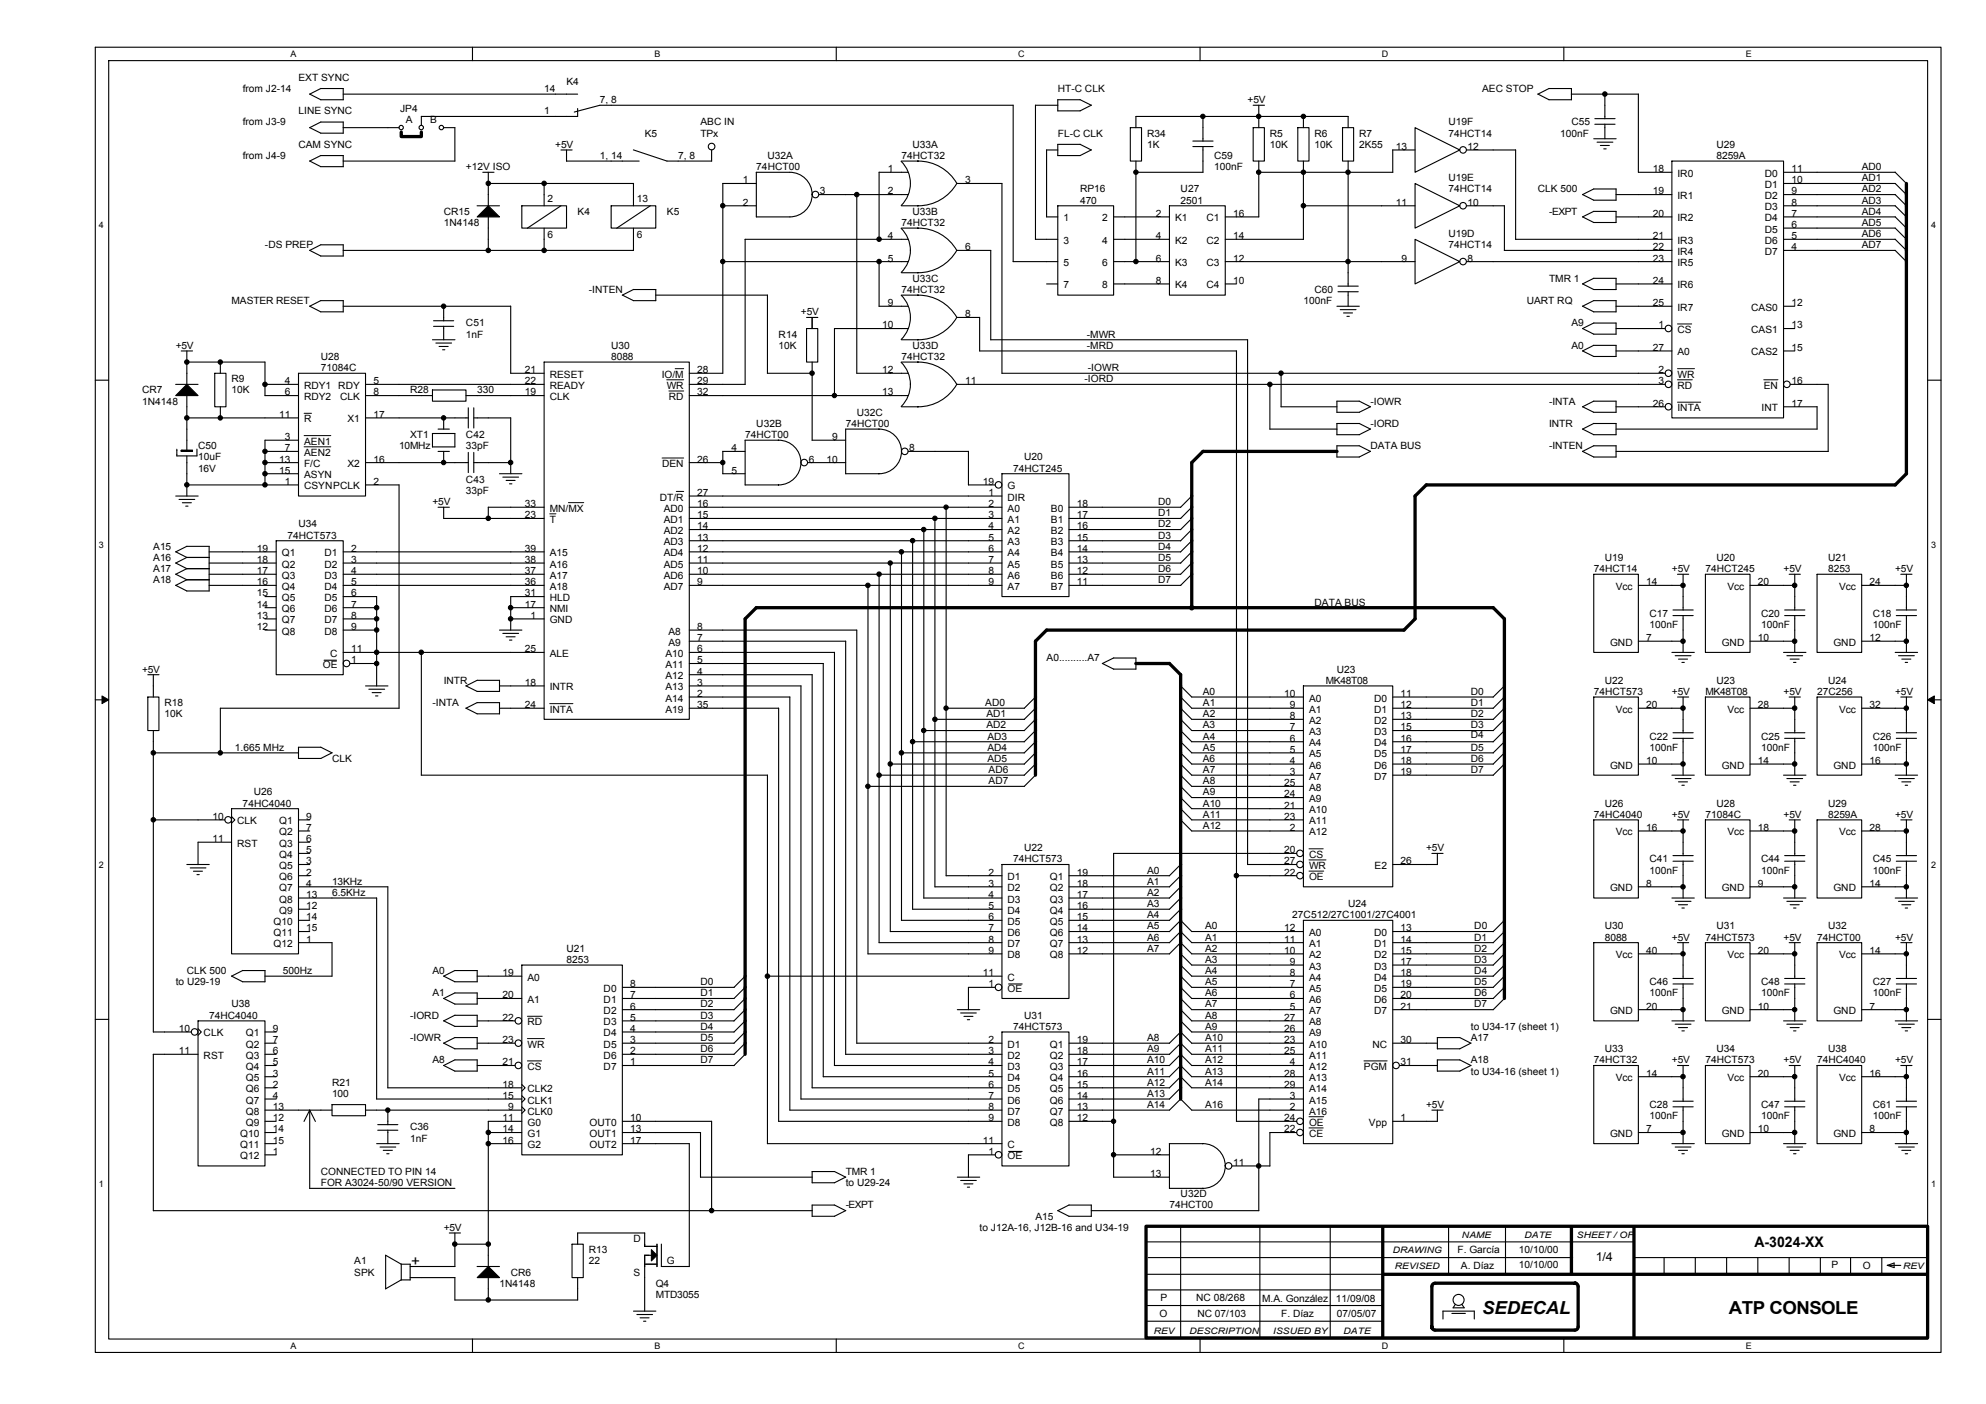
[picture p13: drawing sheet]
<svg xmlns="http://www.w3.org/2000/svg" width="420mm" height="297mm" viewBox="0 0 420 297" stroke-linecap="round" stroke-linejoin="round" font-family="sans-serif">
<defs><g id="words">
<g font-size="3.8">
<text x="313.6" y="278">SEDECAL</text>
<text x="365.7" y="278.1">ATP CONSOLE</text>
</g>
<g font-size="3.1">
<text x="371.2" y="263.9">A-3024-XX</text>
<text x="87" y="267.9">+</text>
</g>
<text font-size="2.6" x="337.6" y="266.7">1/4</text>
<g font-size="2.1">
<text x="63.2" y="17.1">EXT SYNC</text>
<text x="51.3" y="19.5">from J2-14</text>
<text x="84.7" y="23.7">JP4</text>
<text x="115.1" y="19.5">14</text>
<text x="119.9" y="18">K4</text>
<text x="126.9" y="21.8">7, 8</text>
<text x="223.8" y="19.5">HT-C CLK</text>
<text x="263.9" y="21.8">+5V</text>
<text x="313.6" y="19.5">AEC STOP</text>
<text x="51.3" y="26.5">from J3-9</text>
<text x="63.2" y="24.2">LINE SYNC</text>
<text x="85.8" y="26.1">A</text>
<text x="91" y="26.1">B</text>
<text x="115.1" y="24.2">1</text>
<text x="136.4" y="28.9">K5</text>
<text x="148.2" y="28.9">TPx</text>
<text x="148.2" y="26.5">ABC IN</text>
<text x="223.8" y="28.9">FL-C CLK</text>
<text x="242.7" y="28.9">R34</text>
<text x="268.7" y="28.9">R5</text>
<text x="278.1" y="28.9">R6</text>
<text x="287.6" y="28.9">R7</text>
<text x="306.5" y="26.5">U19F</text>
<text x="306.5" y="28.9">74HCT14</text>
<text x="330.1" y="28.9">100nF</text>
<text x="332.5" y="26.5">C55</text>
<text x="51.3" y="33.6">from J4-9</text>
<text x="63.2" y="31.3">CAM SYNC</text>
<text x="98.6" y="36">+12V ISO</text>
<text x="117.5" y="31.3">+5V</text>
<text x="126.9" y="33.6">1, 14</text>
<text x="143.5" y="33.6">7, 8</text>
<text x="160" y="36">74HCT00</text>
<text x="162.4" y="33.6">U32A</text>
<text x="190.7" y="33.6">74HCT32</text>
<text x="193.1" y="31.3">U33A</text>
<text x="242.7" y="31.3">1K</text>
<text x="256.8" y="33.6">C59</text>
<text x="256.8" y="36">100nF</text>
<text x="268.7" y="31.3">10K</text>
<text x="278.1" y="31.3">10K</text>
<text x="287.6" y="31.3">2K55</text>
<text x="295.3" y="31.7">13</text>
<text x="310.5" y="31.7">12</text>
<text x="363.1" y="31.3">U29</text>
<text x="363.1" y="33.6">8259A</text>
<text x="393.9" y="36">AD0</text>
<text x="157.2" y="38.8">1</text>
<text x="173.5" y="41.1">3</text>
<text x="187.9" y="36.4">1</text>
<text x="187.9" y="41.1">2</text>
<text x="204.2" y="38.8">3</text>
<text x="228.5" y="40.7">RP16</text>
<text x="249.8" y="40.7">U27</text>
<text x="306.5" y="38.4">U19E</text>
<text x="306.5" y="40.7">74HCT14</text>
<text x="325.4" y="40.7">CLK 500</text>
<text x="349.6" y="36.4">18</text>
<text x="349.6" y="41.1">19</text>
<text x="354.9" y="37.4">IR0</text>
<text x="373.4" y="37.4">D0</text>
<text x="373.4" y="39.8">D1</text>
<text x="379" y="36.4">11</text>
<text x="379" y="38.8">10</text>
<text x="379" y="41.1">9</text>
<text x="393.9" y="38.4">AD1</text>
<text x="393.9" y="40.7">AD2</text>
<text x="93.9" y="45.4">CR15</text>
<text x="93.9" y="47.8">1N4148</text>
<text x="115.8" y="42.8">2</text>
<text x="122.2" y="45.4">K4</text>
<text x="134.7" y="42.8">13</text>
<text x="141.1" y="45.4">K5</text>
<text x="157.2" y="43.5">2</text>
<text x="190.7" y="47.8">74HCT32</text>
<text x="193.1" y="45.4">U33B</text>
<text x="225" y="46.8">1</text>
<text x="228.5" y="43.1">470</text>
<text x="233.2" y="46.8">2</text>
<text x="244.5" y="45.9">2</text>
<text x="248.6" y="46.8">K1</text>
<text x="249.8" y="43.1">2501</text>
<text x="255.3" y="46.8">C1</text>
<text x="260.9" y="45.9">16</text>
<text x="295.3" y="43.5">11</text>
<text x="310.5" y="43.5">10</text>
<text x="327.7" y="45.4">-EXPT</text>
<text x="349.6" y="45.9">20</text>
<text x="354.9" y="42.1">IR1</text>
<text x="354.9" y="46.8">IR2</text>
<text x="373.4" y="42.1">D2</text>
<text x="373.4" y="44.5">D3</text>
<text x="373.4" y="46.8">D4</text>
<text x="379" y="43.5">8</text>
<text x="379" y="45.9">7</text>
<text x="393.9" y="43.1">AD3</text>
<text x="393.9" y="45.4">AD4</text>
<text x="393.9" y="47.8">AD5</text>
<text x="56.1" y="52.5">-DS PREP</text>
<text x="115.8" y="50.4">6</text>
<text x="134.7" y="50.4">6</text>
<text x="187.9" y="50.6">4</text>
<text x="204.2" y="53">6</text>
<text x="225" y="51.6">3</text>
<text x="233.2" y="51.6">4</text>
<text x="244.5" y="50.6">4</text>
<text x="248.6" y="51.6">K2</text>
<text x="255.3" y="51.6">C2</text>
<text x="260.9" y="50.6">14</text>
<text x="306.5" y="50.2">U19D</text>
<text x="306.5" y="52.5">74HCT14</text>
<text x="349.6" y="50.6">21</text>
<text x="349.6" y="53">22</text>
<text x="354.9" y="51.6">IR3</text>
<text x="354.9" y="53.9">IR4</text>
<text x="373.4" y="49.2">D5</text>
<text x="373.4" y="51.6">D6</text>
<text x="373.4" y="53.9">D7</text>
<text x="379" y="48.2">6</text>
<text x="379" y="50.6">5</text>
<text x="379" y="53">4</text>
<text x="393.9" y="50.2">AD6</text>
<text x="393.9" y="52.5">AD7</text>
<text x="187.9" y="55.3">5</text>
<text x="193.1" y="59.6">U33C</text>
<text x="225" y="56.3">5</text>
<text x="233.2" y="56.3">6</text>
<text x="244.5" y="55.3">6</text>
<text x="248.6" y="56.3">K3</text>
<text x="255.3" y="56.3">C3</text>
<text x="260.9" y="55.3">12</text>
<text x="296.5" y="55.3">9</text>
<text x="310.5" y="55.3">8</text>
<text x="327.7" y="59.6">TMR 1</text>
<text x="349.6" y="55.3">23</text>
<text x="354.9" y="56.3">IR5</text>
<text x="49" y="64.3">MASTER RESET</text>
<text x="124.6" y="62">-INTEN</text>
<text x="187.9" y="64.8">9</text>
<text x="190.7" y="62">74HCT32</text>
<text x="225" y="61">7</text>
<text x="233.2" y="61">8</text>
<text x="244.5" y="60">8</text>
<text x="248.6" y="61">K4</text>
<text x="255.3" y="61">C4</text>
<text x="260.9" y="60">10</text>
<text x="275.7" y="64.3">100nF</text>
<text x="278.1" y="62">C60</text>
<text x="323" y="64.3">UART RQ</text>
<text x="349.6" y="60">24</text>
<text x="349.6" y="64.8">25</text>
<text x="354.9" y="61">IR6</text>
<text x="354.9" y="65.7">IR7</text>
<text x="370.5" y="65.7">CAS0</text>
<text x="379" y="64.8">12</text>
<text x="98.6" y="69.1">C51</text>
<text x="98.6" y="71.4">1nF</text>
<text x="164.7" y="71.4">R14</text>
<text x="169.4" y="66.7">+5V</text>
<text x="186.7" y="69.5">10</text>
<text x="204.2" y="67.1">8</text>
<text x="229.9" y="71.4">-MWR</text>
<text x="332.5" y="69.1">A9</text>
<text x="350.8" y="69.5">1</text>
<text x="354.9" y="70.5">CS</text>
<text x="370.5" y="70.5">CAS1</text>
<text x="379" y="69.5">13</text>
<text x="37.2" y="73.8">+5V</text>
<text x="67.9" y="76.2">U28</text>
<text x="129.3" y="73.8">U30</text>
<text x="129.3" y="76.2">8088</text>
<text x="164.7" y="73.8">10K</text>
<text x="190.7" y="76.2">74HCT32</text>
<text x="193.1" y="73.8">U33D</text>
<text x="229.9" y="73.8">-MRD</text>
<text x="332.5" y="73.8">A0</text>
<text x="349.6" y="74.2">27</text>
<text x="354.9" y="75.2">A0</text>
<text x="370.5" y="75.2">CAS2</text>
<text x="379" y="74.2">15</text>
<text x="30.1" y="83.2">CR7</text>
<text x="49" y="80.9">R9</text>
<text x="49" y="83.2">10K</text>
<text x="60.3" y="81.3">4</text>
<text x="60.3" y="83.7">6</text>
<text x="64.3" y="82.3">RDY1</text>
<text x="67.9" y="78.5">71084C</text>
<text x="71.6" y="82.3">RDY</text>
<text x="79" y="81.3">5</text>
<text x="79" y="83.7">8</text>
<text x="86.8" y="83.2">R28</text>
<text x="101" y="83.2">330</text>
<text x="111.1" y="81.3">22</text>
<text x="111.1" y="83.7">19</text>
<text x="111.1" y="79">21</text>
<text x="116.3" y="82.3">READY</text>
<text x="116.3" y="79.9">RESET</text>
<text x="140" y="79.9">IO/M</text>
<text x="141" y="82.3">WR</text>
<text x="147.5" y="79">28</text>
<text x="147.5" y="83.7">32</text>
<text x="147.5" y="81.3">29</text>
<text x="186.7" y="79">12</text>
<text x="186.7" y="83.7">13</text>
<text x="204.2" y="81.3">11</text>
<text x="229.5" y="80.9">-IORD</text>
<text x="230.2" y="78.5">-IOWR</text>
<text x="350.8" y="81.3">3</text>
<text x="350.8" y="79">2</text>
<text x="354.9" y="82.3">RD</text>
<text x="354.9" y="79.9">WR</text>
<text x="373.1" y="82.3">EN</text>
<text x="379" y="81.3">16</text>
<text x="30.1" y="85.6">1N4148</text>
<text x="59.1" y="88.4">11</text>
<text x="64.3" y="89.4">R</text>
<text x="64.3" y="84.6">RDY2</text>
<text x="71.9" y="84.6">CLK</text>
<text x="73.5" y="89.4">X1</text>
<text x="79" y="88.4">17</text>
<text x="116.3" y="84.6">CLK</text>
<text x="141.5" y="84.6">RD</text>
<text x="181.3" y="88">U32C</text>
<text x="289.9" y="85.6">-IOWR</text>
<text x="327.7" y="85.6">-INTA</text>
<text x="349.6" y="86">26</text>
<text x="354.9" y="87">INTA</text>
<text x="372.7" y="87">INT</text>
<text x="379" y="86">17</text>
<text x="41.9" y="95">C50</text>
<text x="60.3" y="95.5">7</text>
<text x="60.3" y="93.1">3</text>
<text x="64.3" y="94.1">AEN1</text>
<text x="84.4" y="95">10MHz</text>
<text x="86.8" y="92.7">XT1</text>
<text x="98.6" y="92.7">C42</text>
<text x="98.6" y="95">33pF</text>
<text x="154.8" y="95.5">4</text>
<text x="157.6" y="92.7">74HCT00</text>
<text x="160" y="90.3">U32B</text>
<text x="176.1" y="93.1">9</text>
<text x="178.9" y="90.3">74HCT00</text>
<text x="192.4" y="95.5">8</text>
<text x="289.9" y="90.3">-IORD</text>
<text x="289.9" y="95">DATA BUS</text>
<text x="327.7" y="90.3">INTR</text>
<text x="327.7" y="95">-INTEN</text>
<text x="41.9" y="97.4">10uF</text>
<text x="41.9" y="99.8">16V</text>
<text x="59.1" y="100.2">15</text>
<text x="59.1" y="97.9">13</text>
<text x="64.3" y="101.2">ASYN</text>
<text x="64.3" y="98.8">F/C</text>
<text x="64.3" y="96.5">AEN2</text>
<text x="73.5" y="98.8">X2</text>
<text x="79" y="97.9">16</text>
<text x="140.1" y="98.8">DEN</text>
<text x="147.5" y="97.9">26</text>
<text x="154.8" y="100.2">5</text>
<text x="171.1" y="97.9">6</text>
<text x="174.8" y="97.9">10</text>
<text x="214.3" y="99.8">74HCT245</text>
<text x="216.7" y="97.4">U20</text>
<text x="60.3" y="102.6">1</text>
<text x="64.3" y="103.5">CSYNPCLK</text>
<text x="79" y="102.6">2</text>
<text x="91.5" y="106.8">+5V</text>
<text x="98.6" y="102.1">C43</text>
<text x="98.6" y="104.5">33pF</text>
<text x="111.1" y="107.3">33</text>
<text x="139.6" y="105.9">DT/R</text>
<text x="147.5" y="107.3">16</text>
<text x="147.5" y="104.9">27</text>
<text x="207.9" y="102.6">19</text>
<text x="209.1" y="104.9">1</text>
<text x="209.1" y="107.3">2</text>
<text x="213.2" y="103.5">G</text>
<text x="213.2" y="105.9">DIR</text>
<text x="227.8" y="107.3">18</text>
<text x="245" y="106.8">D0</text>
<text x="60.8" y="113.9">74HCT573</text>
<text x="63.2" y="111.6">U34</text>
<text x="111.1" y="109.7">23</text>
<text x="116.3" y="110.6">T</text>
<text x="116.3" y="108.3">MN/MX</text>
<text x="140.4" y="108.3">AD0</text>
<text x="140.4" y="110.6">AD1</text>
<text x="140.4" y="113">AD2</text>
<text x="147.5" y="109.7">15</text>
<text x="147.5" y="112">14</text>
<text x="209.1" y="109.7">3</text>
<text x="209.1" y="112">4</text>
<text x="213.2" y="108.3">A0</text>
<text x="213.2" y="110.6">A1</text>
<text x="213.2" y="113">A2</text>
<text x="222.3" y="108.3">B0</text>
<text x="222.3" y="110.6">B1</text>
<text x="222.3" y="113">B2</text>
<text x="227.8" y="109.7">17</text>
<text x="227.8" y="112">16</text>
<text x="245" y="113.9">D3</text>
<text x="245" y="111.6">D2</text>
<text x="245" y="109.2">D1</text>
<text x="32.4" y="116.3">A15</text>
<text x="32.4" y="118.7">A16</text>
<text x="54.4" y="116.7">19</text>
<text x="54.4" y="119.1">18</text>
<text x="59.6" y="117.7">Q1</text>
<text x="68.7" y="117.7">D1</text>
<text x="74.3" y="116.7">2</text>
<text x="74.3" y="119.1">3</text>
<text x="111.1" y="116.7">39</text>
<text x="111.1" y="119.1">38</text>
<text x="116.3" y="117.7">A15</text>
<text x="140.4" y="115.4">AD3</text>
<text x="140.4" y="117.7">AD4</text>
<text x="147.5" y="114.4">13</text>
<text x="147.5" y="116.7">12</text>
<text x="147.5" y="119.1">11</text>
<text x="209.1" y="114.4">5</text>
<text x="209.1" y="116.7">6</text>
<text x="209.1" y="119.1">7</text>
<text x="213.2" y="115.4">A3</text>
<text x="213.2" y="117.7">A4</text>
<text x="222.3" y="115.4">B3</text>
<text x="222.3" y="117.7">B4</text>
<text x="227.8" y="114.4">15</text>
<text x="227.8" y="116.7">14</text>
<text x="227.8" y="119.1">13</text>
<text x="245" y="116.3">D4</text>
<text x="245" y="118.7">D5</text>
<text x="339.5" y="118.7">U19</text>
<text x="363.1" y="118.7">U20</text>
<text x="386.8" y="118.7">U21</text>
<text x="32.4" y="121">A17</text>
<text x="32.4" y="123.4">A18</text>
<text x="54.4" y="121.5">17</text>
<text x="54.4" y="123.8">16</text>
<text x="59.6" y="120.1">Q2</text>
<text x="59.6" y="122.4">Q3</text>
<text x="59.6" y="124.8">Q4</text>
<text x="68.7" y="120.1">D2</text>
<text x="68.7" y="122.4">D3</text>
<text x="68.7" y="124.8">D4</text>
<text x="74.3" y="121.5">4</text>
<text x="74.3" y="123.8">5</text>
<text x="111.1" y="121.5">37</text>
<text x="111.1" y="123.8">36</text>
<text x="116.3" y="120.1">A16</text>
<text x="116.3" y="122.4">A17</text>
<text x="116.3" y="124.8">A18</text>
<text x="140.4" y="120.1">AD5</text>
<text x="140.4" y="122.4">AD6</text>
<text x="140.4" y="124.8">AD7</text>
<text x="147.5" y="121.5">10</text>
<text x="147.5" y="123.8">9</text>
<text x="209.1" y="121.5">8</text>
<text x="209.1" y="123.8">9</text>
<text x="213.2" y="120.1">A5</text>
<text x="213.2" y="122.4">A6</text>
<text x="213.2" y="124.8">A7</text>
<text x="222.3" y="120.1">B5</text>
<text x="222.3" y="122.4">B6</text>
<text x="222.3" y="124.8">B7</text>
<text x="227.8" y="121.5">12</text>
<text x="227.8" y="123.8">11</text>
<text x="245" y="123.4">D7</text>
<text x="245" y="121">D6</text>
<text x="337.2" y="121">74HCT14</text>
<text x="341.8" y="124.8">Vcc</text>
<text x="348.3" y="123.8">14</text>
<text x="353.7" y="121">+5V</text>
<text x="360.8" y="121">74HCT245</text>
<text x="365.5" y="124.8">Vcc</text>
<text x="371.9" y="123.8">20</text>
<text x="377.3" y="121">+5V</text>
<text x="386.8" y="121">8253</text>
<text x="389.1" y="124.8">Vcc</text>
<text x="395.5" y="123.8">24</text>
<text x="400.9" y="121">+5V</text>
<text x="54.4" y="126.2">15</text>
<text x="54.4" y="128.5">14</text>
<text x="54.4" y="130.9">13</text>
<text x="59.6" y="127.2">Q5</text>
<text x="59.6" y="129.5">Q6</text>
<text x="59.6" y="131.9">Q7</text>
<text x="68.7" y="127.2">D5</text>
<text x="68.7" y="129.5">D6</text>
<text x="68.7" y="131.9">D7</text>
<text x="74.3" y="126.2">6</text>
<text x="74.3" y="128.5">7</text>
<text x="74.3" y="130.9">8</text>
<text x="111.1" y="126.2">31</text>
<text x="111.1" y="128.5">17</text>
<text x="112.3" y="130.9">1</text>
<text x="116.3" y="127.2">HLD</text>
<text x="116.3" y="129.5">NMI</text>
<text x="116.3" y="131.9">GND</text>
<text x="278.1" y="128.1">DATA BUS</text>
<text x="349" y="130.5">C17</text>
<text x="372.6" y="130.5">C20</text>
<text x="396.2" y="130.5">C18</text>
<text x="54.4" y="133.3">12</text>
<text x="59.6" y="134.3">Q8</text>
<text x="68.7" y="134.3">D8</text>
<text x="74.3" y="133.3">9</text>
<text x="141.4" y="134.3">A8</text>
<text x="141.4" y="136.6">A9</text>
<text x="147.5" y="133.3">8</text>
<text x="147.5" y="135.6">7</text>
<text x="340.6" y="136.6">GND</text>
<text x="348.3" y="135.6">7</text>
<text x="349" y="132.8">100nF</text>
<text x="364.2" y="136.6">GND</text>
<text x="371.9" y="135.6">10</text>
<text x="372.6" y="132.8">100nF</text>
<text x="387.9" y="136.6">GND</text>
<text x="395.5" y="135.6">12</text>
<text x="396.2" y="132.8">100nF</text>
<text x="30.1" y="142.3">+5V</text>
<text x="68.3" y="141.3">OE</text>
<text x="69.9" y="139">C</text>
<text x="74.3" y="138">11</text>
<text x="74.3" y="140.4">1</text>
<text x="111.1" y="138">25</text>
<text x="116.3" y="139">ALE</text>
<text x="140.8" y="139">A10</text>
<text x="140.8" y="141.3">A11</text>
<text x="140.8" y="143.7">A12</text>
<text x="147.5" y="138">6</text>
<text x="147.5" y="140.4">5</text>
<text x="147.5" y="142.7">4</text>
<text x="221.4" y="139.9">A0..........A7</text>
<text x="282.8" y="142.3">U23</text>
<text x="34.8" y="149.4">R18</text>
<text x="91.5" y="149.4">-INTA</text>
<text x="93.9" y="144.7">INTR</text>
<text x="111.1" y="149.8">24</text>
<text x="111.1" y="145.1">18</text>
<text x="116.3" y="146.1">INTR</text>
<text x="140.8" y="146.1">A13</text>
<text x="140.8" y="148.4">A14</text>
<text x="147.5" y="145.1">3</text>
<text x="147.5" y="147.4">2</text>
<text x="147.5" y="149.8">35</text>
<text x="208.4" y="149.4">AD0</text>
<text x="254.5" y="147">A0</text>
<text x="254.5" y="149.4">A1</text>
<text x="271.7" y="147.4">10</text>
<text x="272.9" y="149.8">9</text>
<text x="276.9" y="148.4">A0</text>
<text x="280.5" y="144.7">MK48T08</text>
<text x="290.7" y="148.4">D0</text>
<text x="296.3" y="147.4">11</text>
<text x="296.3" y="149.8">12</text>
<text x="311.2" y="149.4">D1</text>
<text x="311.2" y="147">D0</text>
<text x="337.2" y="147">74HCT573</text>
<text x="339.5" y="144.7">U22</text>
<text x="348.3" y="149.8">20</text>
<text x="353.7" y="147">+5V</text>
<text x="360.8" y="147">MK48T08</text>
<text x="363.1" y="144.7">U23</text>
<text x="371.9" y="149.8">28</text>
<text x="377.3" y="147">+5V</text>
<text x="384.4" y="147">27C256</text>
<text x="386.8" y="144.7">U24</text>
<text x="395.5" y="149.8">32</text>
<text x="400.9" y="147">+5V</text>
<text x="34.8" y="151.7">10K</text>
<text x="116.3" y="150.8">INTA</text>
<text x="140.8" y="150.8">A19</text>
<text x="208.7" y="154.1">AD2</text>
<text x="208.7" y="151.7">AD1</text>
<text x="254.5" y="154.1">A3</text>
<text x="254.5" y="151.7">A2</text>
<text x="272.9" y="152.2">8</text>
<text x="272.9" y="154.5">7</text>
<text x="276.9" y="150.8">A1</text>
<text x="276.9" y="153.1">A2</text>
<text x="276.9" y="155.5">A3</text>
<text x="290.7" y="150.8">D1</text>
<text x="290.7" y="153.1">D2</text>
<text x="290.7" y="155.5">D3</text>
<text x="296.3" y="152.2">13</text>
<text x="296.3" y="154.5">15</text>
<text x="311.2" y="151.7">D2</text>
<text x="311.2" y="154.1">D3</text>
<text x="341.8" y="150.8">Vcc</text>
<text x="365.5" y="150.8">Vcc</text>
<text x="389.1" y="150.8">Vcc</text>
<text x="49.7" y="158.8">1.665 MHz</text>
<text x="70.2" y="161.2">CLK</text>
<text x="208.9" y="161.2">AD5</text>
<text x="208.9" y="158.8">AD4</text>
<text x="208.9" y="156.5">AD3</text>
<text x="254.5" y="161.2">A6</text>
<text x="254.5" y="158.8">A5</text>
<text x="254.5" y="156.5">A4</text>
<text x="272.9" y="156.9">6</text>
<text x="272.9" y="159.3">5</text>
<text x="272.9" y="161.6">4</text>
<text x="276.9" y="157.9">A4</text>
<text x="276.9" y="160.2">A5</text>
<text x="290.7" y="157.9">D4</text>
<text x="290.7" y="160.2">D5</text>
<text x="296.3" y="156.9">16</text>
<text x="296.3" y="159.3">17</text>
<text x="296.3" y="161.6">18</text>
<text x="311.2" y="158.8">D5</text>
<text x="311.2" y="161.2">D6</text>
<text x="311.2" y="156.2">D4</text>
<text x="348.3" y="161.6">10</text>
<text x="349" y="156.5">C22</text>
<text x="349" y="158.8">100nF</text>
<text x="371.9" y="161.6">14</text>
<text x="372.6" y="156.5">C25</text>
<text x="372.6" y="158.8">100nF</text>
<text x="395.5" y="161.6">16</text>
<text x="396.2" y="156.5">C26</text>
<text x="396.2" y="158.8">100nF</text>
<text x="209.1" y="165.9">AD7</text>
<text x="209.1" y="163.6">AD6</text>
<text x="254.5" y="165.9">A8</text>
<text x="254.5" y="163.6">A7</text>
<text x="271.7" y="166.3">25</text>
<text x="272.9" y="164">3</text>
<text x="276.9" y="162.6">A6</text>
<text x="276.9" y="165">A7</text>
<text x="276.9" y="167.3">A8</text>
<text x="290.7" y="162.6">D6</text>
<text x="290.7" y="165">D7</text>
<text x="296.3" y="164">19</text>
<text x="311.2" y="163.6">D7</text>
<text x="340.6" y="162.6">GND</text>
<text x="364.2" y="162.6">GND</text>
<text x="387.9" y="162.6">GND</text>
<text x="44.9" y="173.4">10</text>
<text x="51.3" y="170.6">74HC4040</text>
<text x="53.7" y="168.3">U26</text>
<text x="64.8" y="173.4">9</text>
<text x="254.5" y="170.6">A10</text>
<text x="254.5" y="173">A11</text>
<text x="254.5" y="168.3">A9</text>
<text x="271.7" y="168.7">24</text>
<text x="271.7" y="171.1">21</text>
<text x="271.7" y="173.4">23</text>
<text x="276.9" y="169.7">A9</text>
<text x="276.9" y="172">A10</text>
<text x="337.2" y="173">74HC4040</text>
<text x="339.5" y="170.6">U26</text>
<text x="353.7" y="173">+5V</text>
<text x="360.8" y="173">71084C</text>
<text x="363.1" y="170.6">U28</text>
<text x="377.3" y="173">+5V</text>
<text x="386.8" y="170.6">U29</text>
<text x="386.8" y="173">8259A</text>
<text x="400.9" y="173">+5V</text>
<text x="44.9" y="178.2">11</text>
<text x="50.2" y="174.4">CLK</text>
<text x="50.2" y="179.1">RST</text>
<text x="59.1" y="174.4">Q1</text>
<text x="59.1" y="176.8">Q2</text>
<text x="59.1" y="179.1">Q3</text>
<text x="64.8" y="175.8">7</text>
<text x="64.8" y="178.2">6</text>
<text x="254.5" y="175.4">A12</text>
<text x="272.9" y="175.8">2</text>
<text x="276.9" y="174.4">A11</text>
<text x="276.9" y="176.8">A12</text>
<text x="341.8" y="176.8">Vcc</text>
<text x="348.3" y="175.8">16</text>
<text x="365.5" y="176.8">Vcc</text>
<text x="371.9" y="175.8">18</text>
<text x="389.1" y="176.8">Vcc</text>
<text x="395.5" y="175.8">28</text>
<text x="59.1" y="181.5">Q4</text>
<text x="59.1" y="183.9">Q5</text>
<text x="64.8" y="180.5">5</text>
<text x="64.8" y="182.9">3</text>
<text x="64.8" y="185.3">2</text>
<text x="209.1" y="185.3">2</text>
<text x="214.3" y="182.5">74HCT573</text>
<text x="216.7" y="180.1">U22</text>
<text x="227.8" y="185.3">19</text>
<text x="242.7" y="184.8">A0</text>
<text x="271.7" y="180.5">20</text>
<text x="271.7" y="185.3">22</text>
<text x="271.7" y="182.9">27</text>
<text x="276.9" y="183.9">WR</text>
<text x="276.9" y="181.5">CS</text>
<text x="290.8" y="183.9">E2</text>
<text x="296.3" y="182.9">26</text>
<text x="301.7" y="180.1">+5V</text>
<text x="349" y="182.5">C41</text>
<text x="349" y="184.8">100nF</text>
<text x="372.6" y="182.5">C44</text>
<text x="372.6" y="184.8">100nF</text>
<text x="396.2" y="182.5">C45</text>
<text x="396.2" y="184.8">100nF</text>
<text x="59.1" y="186.2">Q6</text>
<text x="59.1" y="188.6">Q7</text>
<text x="59.1" y="190.9">Q8</text>
<text x="64.8" y="187.6">4</text>
<text x="64.8" y="190">13</text>
<text x="70.2" y="189.5">6.5KHz</text>
<text x="70.2" y="187.2">13KHz</text>
<text x="209.1" y="187.6">3</text>
<text x="209.1" y="190">4</text>
<text x="213.2" y="186.2">D1</text>
<text x="213.2" y="188.6">D2</text>
<text x="213.2" y="190.9">D3</text>
<text x="222.1" y="186.2">Q1</text>
<text x="222.1" y="188.6">Q2</text>
<text x="222.1" y="190.9">Q3</text>
<text x="227.8" y="187.6">18</text>
<text x="227.8" y="190">17</text>
<text x="242.7" y="191.9">A3</text>
<text x="242.7" y="187.2">A1</text>
<text x="242.7" y="189.5">A2</text>
<text x="276.9" y="186.2">OE</text>
<text x="285.2" y="191.9">U24</text>
<text x="340.6" y="188.6">GND</text>
<text x="348.3" y="187.6">8</text>
<text x="364.2" y="188.6">GND</text>
<text x="371.9" y="187.6">9</text>
<text x="387.9" y="188.6">GND</text>
<text x="395.5" y="187.6">14</text>
<text x="57.9" y="195.7">Q10</text>
<text x="59.1" y="193.3">Q9</text>
<text x="64.8" y="192.3">12</text>
<text x="64.8" y="194.7">14</text>
<text x="64.8" y="197.1">15</text>
<text x="209.1" y="192.3">5</text>
<text x="209.1" y="194.7">6</text>
<text x="209.1" y="197.1">7</text>
<text x="213.2" y="193.3">D4</text>
<text x="213.2" y="195.7">D5</text>
<text x="222.1" y="193.3">Q4</text>
<text x="222.1" y="195.7">Q5</text>
<text x="227.8" y="192.3">16</text>
<text x="227.8" y="194.7">15</text>
<text x="227.8" y="197.1">14</text>
<text x="242.7" y="196.6">A5</text>
<text x="242.7" y="194.3">A4</text>
<text x="255" y="196.6">A0</text>
<text x="271.7" y="197.1">12</text>
<text x="273.4" y="194.3">27C512/27C1001/27C4001</text>
<text x="296.3" y="197.1">13</text>
<text x="311.9" y="196.6">D0</text>
<text x="339.5" y="196.6">U30</text>
<text x="363.1" y="196.6">U31</text>
<text x="386.8" y="196.6">U32</text>
<text x="57.9" y="198">Q11</text>
<text x="57.9" y="200.4">Q12</text>
<text x="64.8" y="199.4">1</text>
<text x="119.9" y="201.3">U21</text>
<text x="119.9" y="203.7">8253</text>
<text x="209.1" y="199.4">8</text>
<text x="209.1" y="201.8">9</text>
<text x="213.2" y="198">D6</text>
<text x="213.2" y="200.4">D7</text>
<text x="213.2" y="202.8">D8</text>
<text x="222.1" y="198">Q6</text>
<text x="222.1" y="200.4">Q7</text>
<text x="222.1" y="202.8">Q8</text>
<text x="227.8" y="199.4">13</text>
<text x="227.8" y="201.8">12</text>
<text x="242.7" y="201.3">A7</text>
<text x="242.7" y="199">A6</text>
<text x="255" y="199">A1</text>
<text x="255" y="201.3">A2</text>
<text x="255" y="203.7">A3</text>
<text x="271.7" y="199.4">11</text>
<text x="271.7" y="201.8">10</text>
<text x="276.9" y="198">A0</text>
<text x="276.9" y="200.4">A1</text>
<text x="276.9" y="202.8">A2</text>
<text x="290.7" y="198">D0</text>
<text x="290.7" y="200.4">D1</text>
<text x="290.7" y="202.8">D2</text>
<text x="296.3" y="199.4">14</text>
<text x="296.3" y="201.8">15</text>
<text x="311.9" y="203.7">D3</text>
<text x="311.9" y="201.3">D2</text>
<text x="311.9" y="199">D1</text>
<text x="339.5" y="199">8088</text>
<text x="341.8" y="202.8">Vcc</text>
<text x="348.3" y="201.8">40</text>
<text x="353.7" y="199">+5V</text>
<text x="360.8" y="199">74HCT573</text>
<text x="365.5" y="202.8">Vcc</text>
<text x="371.9" y="201.8">20</text>
<text x="377.3" y="199">+5V</text>
<text x="384.4" y="199">74HCT00</text>
<text x="389.1" y="202.8">Vcc</text>
<text x="395.5" y="201.8">14</text>
<text x="400.9" y="199">+5V</text>
<text x="37.2" y="208.4">to U29-19</text>
<text x="39.5" y="206.1">CLK 500</text>
<text x="59.8" y="206.1">500Hz</text>
<text x="91.5" y="206.1">A0</text>
<text x="106.3" y="206.5">19</text>
<text x="111.6" y="207.5">A0</text>
<text x="127.7" y="209.8">D0</text>
<text x="133.3" y="208.9">8</text>
<text x="148.2" y="208.4">D0</text>
<text x="207.9" y="206.5">11</text>
<text x="209.1" y="208.9">1</text>
<text x="213.2" y="207.5">C</text>
<text x="213.2" y="209.8">OE</text>
<text x="255" y="206.1">A4</text>
<text x="255" y="208.4">A5</text>
<text x="272.9" y="204.2">9</text>
<text x="272.9" y="206.5">8</text>
<text x="272.9" y="208.9">7</text>
<text x="276.9" y="205.1">A3</text>
<text x="276.9" y="207.5">A4</text>
<text x="276.9" y="209.8">A5</text>
<text x="290.7" y="205.1">D3</text>
<text x="290.7" y="207.5">D4</text>
<text x="290.7" y="209.8">D5</text>
<text x="296.3" y="204.2">17</text>
<text x="296.3" y="206.5">18</text>
<text x="296.3" y="208.9">19</text>
<text x="311.9" y="208.4">D5</text>
<text x="311.9" y="206.1">D4</text>
<text x="349" y="208.4">C46</text>
<text x="372.6" y="208.4">C48</text>
<text x="396.2" y="208.4">C27</text>
<text x="44.2" y="215.5">74HC4040</text>
<text x="49" y="213.1">U38</text>
<text x="86.8" y="215.5">-IORD</text>
<text x="91.5" y="210.8">A1</text>
<text x="106.3" y="216">22</text>
<text x="106.3" y="211.2">20</text>
<text x="111.6" y="212.2">A1</text>
<text x="127.7" y="212.2">D1</text>
<text x="127.7" y="214.6">D2</text>
<text x="133.3" y="211.2">7</text>
<text x="133.3" y="213.6">6</text>
<text x="133.3" y="216">5</text>
<text x="148.2" y="210.8">D1</text>
<text x="148.2" y="213.1">D2</text>
<text x="148.2" y="215.5">D3</text>
<text x="216.7" y="215.5">U31</text>
<text x="255" y="213.1">A7</text>
<text x="255" y="210.8">A6</text>
<text x="255" y="215.5">A8</text>
<text x="271.7" y="216">27</text>
<text x="272.9" y="211.2">6</text>
<text x="272.9" y="213.6">5</text>
<text x="276.9" y="212.2">A6</text>
<text x="276.9" y="214.6">A7</text>
<text x="290.7" y="212.2">D6</text>
<text x="290.7" y="214.6">D7</text>
<text x="296.3" y="211.2">20</text>
<text x="296.3" y="213.6">21</text>
<text x="311.9" y="210.8">D6</text>
<text x="311.9" y="213.1">D7</text>
<text x="340.6" y="214.6">GND</text>
<text x="348.3" y="213.6">20</text>
<text x="349" y="210.8">100nF</text>
<text x="364.2" y="214.6">GND</text>
<text x="371.9" y="213.6">10</text>
<text x="372.6" y="210.8">100nF</text>
<text x="387.9" y="214.6">GND</text>
<text x="395.5" y="213.6">7</text>
<text x="396.2" y="210.8">100nF</text>
<text x="37.8" y="218.3">10</text>
<text x="43.1" y="219.3">CLK</text>
<text x="52" y="219.3">Q1</text>
<text x="52" y="221.7">Q2</text>
<text x="57.7" y="218.3">9</text>
<text x="57.7" y="220.7">7</text>
<text x="86.8" y="220.2">-IOWR</text>
<text x="106.3" y="220.7">23</text>
<text x="111.6" y="221.7">WR</text>
<text x="111.6" y="216.9">RD</text>
<text x="127.7" y="216.9">D3</text>
<text x="127.7" y="219.3">D4</text>
<text x="127.7" y="221.7">D5</text>
<text x="133.3" y="218.3">4</text>
<text x="133.3" y="220.7">3</text>
<text x="148.2" y="217.9">D4</text>
<text x="148.2" y="220.2">D5</text>
<text x="209.1" y="220.7">2</text>
<text x="213.2" y="221.7">D1</text>
<text x="214.3" y="217.9">74HCT573</text>
<text x="222.1" y="221.7">Q1</text>
<text x="227.8" y="220.7">19</text>
<text x="242.7" y="220.2">A8</text>
<text x="255" y="217.9">A9</text>
<text x="255" y="220.2">A10</text>
<text x="271.7" y="218.3">26</text>
<text x="271.7" y="220.7">23</text>
<text x="276.9" y="216.9">A8</text>
<text x="276.9" y="219.3">A9</text>
<text x="276.9" y="221.7">A10</text>
<text x="290.3" y="221.7">NC</text>
<text x="296.3" y="220.7">30</text>
<text x="311.2" y="217.9">to U34-17 (sheet 1)</text>
<text x="311.2" y="220.2">A17</text>
<text x="37.8" y="223">11</text>
<text x="43.1" y="224">RST</text>
<text x="52" y="224">Q3</text>
<text x="52" y="226.4">Q4</text>
<text x="57.7" y="223">6</text>
<text x="57.7" y="225.4">5</text>
<text x="57.7" y="227.8">3</text>
<text x="91.5" y="225">A8</text>
<text x="106.3" y="225.4">21</text>
<text x="111.6" y="226.4">CS</text>
<text x="127.7" y="224">D6</text>
<text x="127.7" y="226.4">D7</text>
<text x="133.3" y="223">2</text>
<text x="133.3" y="225.4">1</text>
<text x="148.2" y="222.6">D6</text>
<text x="148.2" y="225">D7</text>
<text x="209.1" y="223">3</text>
<text x="209.1" y="225.4">4</text>
<text x="209.1" y="227.8">5</text>
<text x="213.2" y="224">D2</text>
<text x="213.2" y="226.4">D3</text>
<text x="222.1" y="224">Q2</text>
<text x="222.1" y="226.4">Q3</text>
<text x="227.8" y="223">18</text>
<text x="227.8" y="225.4">17</text>
<text x="227.8" y="227.8">16</text>
<text x="242.7" y="222.6">A9</text>
<text x="242.7" y="227.3">A11</text>
<text x="242.7" y="225">A10</text>
<text x="255" y="222.6">A11</text>
<text x="255" y="227.3">A13</text>
<text x="255" y="225">A12</text>
<text x="271.7" y="223">25</text>
<text x="271.7" y="227.8">28</text>
<text x="272.9" y="225.4">4</text>
<text x="276.9" y="224">A11</text>
<text x="276.9" y="226.4">A12</text>
<text x="288.6" y="226.4">PGM</text>
<text x="296.3" y="225.4">31</text>
<text x="311.2" y="227.3">to U34-16 (sheet 1)</text>
<text x="311.2" y="225">A18</text>
<text x="337.2" y="225">74HCT32</text>
<text x="339.5" y="222.6">U33</text>
<text x="348.3" y="227.8">14</text>
<text x="353.7" y="225">+5V</text>
<text x="360.8" y="225">74HCT573</text>
<text x="363.1" y="222.6">U34</text>
<text x="371.9" y="227.8">20</text>
<text x="377.3" y="225">+5V</text>
<text x="384.4" y="225">74HC4040</text>
<text x="386.8" y="222.6">U38</text>
<text x="395.5" y="227.8">16</text>
<text x="400.9" y="225">+5V</text>
<text x="52" y="228.7">Q5</text>
<text x="52" y="231.1">Q6</text>
<text x="52" y="233.5">Q7</text>
<text x="57.7" y="230.1">2</text>
<text x="57.7" y="232.5">4</text>
<text x="70.2" y="229.7">R21</text>
<text x="70.2" y="232.1">100</text>
<text x="106.3" y="232.5">15</text>
<text x="106.3" y="230.1">18</text>
<text x="111.6" y="233.5">CLK1</text>
<text x="111.6" y="231.1">CLK2</text>
<text x="209.1" y="230.1">6</text>
<text x="209.1" y="232.5">7</text>
<text x="213.2" y="228.7">D4</text>
<text x="213.2" y="231.1">D5</text>
<text x="213.2" y="233.5">D6</text>
<text x="222.1" y="228.7">Q4</text>
<text x="222.1" y="231.1">Q5</text>
<text x="222.1" y="233.5">Q6</text>
<text x="227.8" y="230.1">15</text>
<text x="227.8" y="232.5">14</text>
<text x="242.7" y="229.7">A12</text>
<text x="242.7" y="232.1">A13</text>
<text x="255" y="229.7">A14</text>
<text x="271.7" y="230.1">29</text>
<text x="272.9" y="232.5">3</text>
<text x="276.9" y="233.5">A15</text>
<text x="276.9" y="228.7">A13</text>
<text x="276.9" y="231.1">A14</text>
<text x="341.8" y="228.7">Vcc</text>
<text x="365.5" y="228.7">Vcc</text>
<text x="389.1" y="228.7">Vcc</text>
<text x="52" y="235.8">Q8</text>
<text x="52" y="238.2">Q9</text>
<text x="57.7" y="234.8">13</text>
<text x="57.7" y="237.2">12</text>
<text x="57.7" y="239.6">14</text>
<text x="86.8" y="239.1">C36</text>
<text x="106.3" y="237.2">11</text>
<text x="106.3" y="239.6">14</text>
<text x="107.5" y="234.8">9</text>
<text x="111.6" y="235.8">CLK0</text>
<text x="111.6" y="238.2">G0</text>
<text x="124.7" y="238.2">OUT0</text>
<text x="133.3" y="237.2">10</text>
<text x="133.3" y="239.6">13</text>
<text x="209.1" y="234.8">8</text>
<text x="209.1" y="237.2">9</text>
<text x="213.2" y="235.8">D7</text>
<text x="213.2" y="238.2">D8</text>
<text x="222.1" y="235.8">Q7</text>
<text x="222.1" y="238.2">Q8</text>
<text x="227.8" y="234.8">13</text>
<text x="227.8" y="237.2">12</text>
<text x="242.7" y="234.4">A14</text>
<text x="255" y="234.4">A16</text>
<text x="271.7" y="239.6">22</text>
<text x="271.7" y="237.2">24</text>
<text x="272.9" y="234.8">2</text>
<text x="276.9" y="235.8">A16</text>
<text x="276.9" y="238.2">OE</text>
<text x="289.6" y="238.2">Vpp</text>
<text x="296.3" y="237.2">1</text>
<text x="301.7" y="234.4">+5V</text>
<text x="348.3" y="239.6">7</text>
<text x="349" y="234.4">C28</text>
<text x="349" y="236.8">100nF</text>
<text x="371.9" y="239.6">10</text>
<text x="372.6" y="234.4">C47</text>
<text x="372.6" y="236.8">100nF</text>
<text x="395.5" y="239.6">8</text>
<text x="396.2" y="234.4">C61</text>
<text x="396.2" y="236.8">100nF</text>
<text x="50.8" y="240.6">Q10</text>
<text x="50.8" y="242.9">Q11</text>
<text x="50.8" y="245.3">Q12</text>
<text x="57.7" y="241.9">15</text>
<text x="57.7" y="244.3">1</text>
<text x="86.8" y="241.5">1nF</text>
<text x="106.3" y="241.9">16</text>
<text x="111.6" y="240.6">G1</text>
<text x="111.6" y="242.9">G2</text>
<text x="124.7" y="240.6">OUT1</text>
<text x="124.7" y="242.9">OUT2</text>
<text x="133.3" y="241.9">17</text>
<text x="207.9" y="241.9">11</text>
<text x="209.1" y="244.3">1</text>
<text x="213.2" y="242.9">C</text>
<text x="213.2" y="245.3">OE</text>
<text x="243.3" y="244.3">12</text>
<text x="276.9" y="240.6">CE</text>
<text x="340.6" y="240.6">GND</text>
<text x="364.2" y="240.6">GND</text>
<text x="387.9" y="240.6">GND</text>
<text x="67.9" y="248.6">CONNECTED TO PIN 14</text>
<text x="67.9" y="251">FOR A3024-50/90 VERSION</text>
<text x="178.9" y="251">to U29-24</text>
<text x="178.9" y="248.6">TMR 1</text>
<text x="243.3" y="249">13</text>
<text x="260.9" y="246.7">11</text>
<text x="178.9" y="255.7">-EXPT</text>
<text x="247.4" y="255.7">74HCT00</text>
<text x="249.8" y="253.3">U32D</text>
<text x="93.9" y="260.4">+5V</text>
<text x="134" y="262.8">D</text>
<text x="207.3" y="260.4">to J12A-16, J12B-16 and U34-19</text>
<text x="219.1" y="258">A15</text>
<text x="75" y="267.5">A1</text>
<text x="75" y="269.9">SPK</text>
<text x="108" y="269.9">CR6</text>
<text x="124.6" y="265.1">R13</text>
<text x="124.6" y="267.5">22</text>
<text x="134" y="269.9">S</text>
<text x="141.1" y="267.5">G</text>
<text x="308.3" y="265.1">F. García</text>
<text x="309.1" y="268.4">A. Díaz</text>
<text x="321.3" y="265.1">10/10/00</text>
<text x="321.3" y="268.2">10/10/00</text>
<text x="387.5" y="268.2">P</text>
<text x="394.1" y="268.4">O</text>
<text x="105.7" y="272.2">1N4148</text>
<text x="138.7" y="272.2">Q4</text>
<text x="138.7" y="274.6">MTD3055</text>
<text x="245.5" y="275.3">P</text>
<text x="253.1" y="275.3">NC 08/268</text>
<text x="267" y="275.5">M.A. González</text>
<text x="282.6" y="275.5">11/09/08</text>
<text x="245.3" y="278.6">O</text>
<text x="253.3" y="278.6">NC 07/103</text>
<text x="271" y="278.6">F. Díaz</text>
<text x="282.8" y="278.6">07/05/07</text>
</g>
<g font-size="1.9">
<text x="61.5" y="12">A</text>
<text x="138.4" y="12">B</text>
<text x="215.4" y="12">C</text>
<text x="292.4" y="12">D</text>
<text x="369.3" y="12">E</text>
<text x="20.9" y="48.3">4</text>
<text x="408.5" y="48.3">4</text>
<text x="20.9" y="115.9">3</text>
<text x="408.5" y="115.9">3</text>
<text x="20.9" y="183.6">2</text>
<text x="408.5" y="183.6">2</text>
<text x="20.9" y="251.2">1</text>
<text x="408.5" y="251.2">1</text>
<text x="309.3" y="261.9">NAME</text>
<text x="322.5" y="261.9">DATE</text>
<text x="333.6" y="261.9">SHEET / OF</text>
<text x="294.6" y="265.2">DRAWING</text>
<text x="295.1" y="268.5">REVISED</text>
<text x="402.6" y="268.5">REV</text>
<text x="61.5" y="285.3">A</text>
<text x="138.4" y="285.3">B</text>
<text x="215.4" y="285.3">C</text>
<text x="244.1" y="282.2">REV</text>
<text x="251.7" y="282.2">DESCRIPTION</text>
<text x="269.4" y="282.2">ISSUED BY</text>
<text x="284.3" y="282.2">DATE</text>
<text x="292.4" y="285.3">D</text>
<text x="369.3" y="285.3">E</text>
</g>
</g></defs>
<path d="M20.2 10h390.4v276.1h-390.4zM23 12.8h384.8v270.5h-384.8z" fill="none" stroke="#000" stroke-width=".23"/>
<g fill="#fff">
<path d="M61.5 10.4h1.2v2.1h-1.2z"/>
<path d="M61.5 283.7h1.2v2.1h-1.2z"/>
</g>
<path d="M100 10v2.8M100 283.3v2.8" fill="none" stroke="#000" stroke-width=".23"/>
<g fill="#fff">
<path d="M138.4 10.4h1.3v2.1h-1.3z"/>
<path d="M138.4 283.7h1.3v2.1h-1.3z"/>
</g>
<path d="M176.9 10v2.8M176.9 283.3v2.8" fill="none" stroke="#000" stroke-width=".23"/>
<g fill="#fff">
<path d="M215.4 10.4h1.4v2.1h-1.4z"/>
<path d="M215.4 283.7h1.4v2.1h-1.4z"/>
</g>
<path d="M253.9 10v2.8M253.9 283.3v2.8" fill="none" stroke="#000" stroke-width=".23"/>
<g fill="#fff">
<path d="M292.4 10.4h1.3v2.1h-1.3z"/>
<path d="M292.4 283.7h1.3v2.1h-1.3z"/>
</g>
<path d="M330.8 10v2.8M330.8 283.3v2.8" fill="none" stroke="#000" stroke-width=".23"/>
<g fill="#fff">
<path d="M369.3 10.4h1.3v2.1h-1.3z"/>
<path d="M369.3 283.7h1.3v2.1h-1.3z"/>
<path d="M20.9 46.6h1v2.1h-1z"/>
<path d="M408.5 46.6h1.1v2.1h-1.1z"/>
<path d="M20.9 114.2h1v2.2h-1z"/>
<path d="M408.5 114.2h1.1v2.2h-1.1z"/>
</g>
<path d="M20.2 80.4h2.8M407.8 80.4h2.8" fill="none" stroke="#000" stroke-width=".23"/>
<g fill="#fff">
<path d="M20.9 181.9h1v2.1h-1z"/>
<path d="M408.5 181.9h1.1v2.1h-1.1z"/>
</g>
<path d="M20.2 148.1h2.8M407.8 148.1h2.8" fill="none" stroke="#000" stroke-width=".23"/>
<path d="M21.6 147.2l1.4 .9-1.4 .8zM407.8 148.1l1.4-.9v1.7z" fill="#000" stroke="#000" stroke-width=".21"/>
<g fill="#fff">
<path d="M20.9 249.5h1v2.1h-1z"/>
<path d="M408.5 249.5h1.1v2.1h-1.1z"/>
</g>
<g fill="none" stroke="#000" stroke-width=".23">
<path d="M67.9 18.7h4.7v2.4h-4.8l-2.3-1.2M67.9 18.7l-2.4 1.2M72.6 19.9h49.6M327.7 18.7h4.8v2.4h-4.8l-2.4-1.2M327.7 18.7l-2.3 1.2M332.4 19.9h14.2M339.5 19.9v5.2M346.6 19.9v16.5h7.1M67.9 25.8h4.7v2.4h-4.8l-2.3-1.2M67.9 32.9h4.7v2.4h-4.8l-2.3-1.2M67.9 32.9l-2.4 1.2M67.9 25.8l-2.4 1.2"/>
<path d="M72.6 34.1h23.6M72.6 27h11.8M89.1 24.6v1.9M93.9 27h2.3v7.1M102.1 36.4h2.4M103.3 36.4v7.1M103.3 38.8h30.7v4.7M115.1 38.8v4.7M118.7 31.7h2.3M119.8 34.1h15.4M119.9 31.7v2.4M121.5 23.7l5.4-1.4h87.4v33.1"/>
<path d="M122.2 23v1.6h-33.1M134 31.7l7.1 2.4h9.5M150.5 31.7v2.4M160 38.8h-7.1v40.2h-7.1M190.6 34.1a6.6 6.6 0 0 1 .1 9.4M190.7 34.1h3.6M192.2 36.4h-6.2v14.2M194.2 34.1h-.1a9.4 9.4 0 0 1 8.3 4.7M202.4 38.8a9.4 9.4 0 0 1-8.3 4.7h.1M202.5 38.8h9.5v40.2h140.3M223.8 32.9h4.7M223.8 23.5h4.7"/>
<path d="M223.8 31.7h-2.4v14.2h2.4M223.8 22.3h-4.7v28.3M230.9 22.3l-2.4-1.2h-4.7v2.4M230.9 31.7l-2.4-1.2h-4.7v2.4M230.9 22.2l-2.4 1.3M230.9 31.7l-2.4 1.2M239.1 27h2.4v7.1h-2.4zM240.3 27v-2.4h44.9v2.4M240.3 34.1v21.3M252.4 31h4.2M252.4 29.8h4.2M254.5 31v5.4h-14.2"/>
<path d="M254.5 24.6v5.3M265.1 27h2.4v7.1h-2.4zM265.1 22.3h2.4M266.3 22.3v4.7M266.3 34.1v11.8M274.6 27h2.3v7.1h-2.3zM275.7 34.1l.1 16.5h-16.6M275.7 24.6v2.4M284 27h2.4v7.1h-2.4zM285.2 34.1v26.5M299.4 27l9.4 4.7-9.4 4.7zM299.4 38.8l9.4 4.7-9.4 4.8z"/>
<path d="M299.4 31.7h-4.8v4.7h-28.3M310.2 31.7h10.4v18.9h33.1M337.2 29.4h4.7M337.4 26.3h4.3M337.4 25.1h4.3M337.9 30.1h3.3M338.6 30.8h1.9M339.3 31.5h.5M339.5 26.3v3.1M341.9 40v2.4h-4.7l-2.4-1.2 2.4-1.2h4.7M353.7 34.1h23.6v54.3h-23.6zM377.3 36.4h23.7"/>
<path d="M377.3 38.8h23.6M400.9 36.4l2.4 2.4M400.9 38.8l2.4 2.4M65.5 53l2.3 1.2h4.8M67.9 51.8h4.7v2.4M67.9 51.8l-2.4 1.2M100.9 43.5h4.8M103.3 45.9v7.1M110.4 43.5h9.5v4.8h-9.5zM115.1 48.3v4.7M118.7 43.5l-7.1 4.8M129.3 43.5h9.4v4.8h-9.4z"/>
<path d="M134 48.3v4.7h-61.4M137.6 43.5l-7.1 4.8M152.9 55.4h39.3M152.9 43.5h7.1M167.1 45.9a4.7 4.7 0 0 0 4.7-4.8 4.7 4.7 0 0 0-4.7-4.7h-7.1v9.5h7.1M173.2 41.2h19M181.3 41.1v37.9h10.9M186 55.3v9.5h6.2M190.6 48.3a6.6 6.6 0 0 1 2 4.7v-.1a6.5 6.5 0 0 1-1.9 4.7M190.7 43.5h3.6M190.7 48.3h3.6M190.7 57.7h3.6"/>
<path d="M192.2 50.6h-34.6v30.7h-11.8M194.2 48.3h-.1a9.4 9.4 0 0 1 8.3 4.7M202.4 52.9a9.4 9.4 0 0 1-8.3 4.8h.1M202.5 53h7.1v18.9h54.4M214.3 55.4h9.5M219 50.6h4.8M223.8 43.5h11.8v18.9h-11.8zM235.6 45.9h11.8M235.6 50.6h11.8M235.6 55.4h11.8M247.4 43.5h11.8v18.9h-11.8zM259.2 45.9h7.1"/>
<path d="M259.2 55.4h40.2M275.7 43.5h23.7M299.4 50.6l9.4 4.8-9.4 4.7zM310.2 43.5h8.1v9.5M310.2 55.4h43.5M318.3 53h35.4M337.2 44.7h4.7M337.2 44.7l-2.4 1.2M341.9 41.2h11.8M341.9 45.9h11.8M341.9 44.7v2.4h-4.7l-2.4-1.2M341.9 58.9v2.4"/>
<path d="M341.9 58.9h-4.7l-2.4 1.2M377.3 45.9h23.7M377.3 43.5h23.6M377.3 41.2h23.7M377.3 48.3h23.6M377.3 50.6h23.7M377.3 53h23.6M400.9 41.1l2.4 2.4M400.9 43.5l2.4 2.4M400.9 45.9l2.4 2.4M400.9 48.2l2.4 2.4M400.9 50.6l2.4 2.4"/>
<path d="M400.9 53l2.4 2.4M38.3 74.3h2.4M39.5 76.6h16.6v7.1M39.5 74.3v7M45.4 79h2.4v7.1h-2.4zM46.6 76.6v2.4M63.2 79h14.1v25.9h-14.1zM65.5 64.8l2.3 1.2h4.8M67.9 63.6h4.7v2.4M67.9 63.6l-2.4 1.2M72.6 64.8h35.4v14.2h7.1M91.5 71.9h4.8"/>
<path d="M91.7 67.9h4.3M91.7 69h4.3M92.2 72.6h3.3M92.9 73.3h1.9M93.6 74h.5M93.9 64.8v3.1M93.9 69v2.9M115.1 76.6h30.7v75.6h-30.7zM131.6 62.4l2.4 1.2M138.7 62.4h23.7M138.7 61.3v2.3h-4.7M138.8 61.3h-4.8l-2.3 1.1"/>
<path d="M162.3 79h9.5M162.4 62.4v16.6M170.6 69.5h2.4v7.1h-2.4zM170.6 67.2h2.4M171.8 67.2v2.3M171.8 76.6v16.5M190.6 76.6a6.6 6.6 0 0 1 2 4.7v-.1a6.6 6.6 0 0 1-1.9 4.8M190.7 62.5a6.6 6.6 0 0 1 0 9.3M190.7 71.9h3.6M190.7 62.4h3.6M190.7 76.6h3.6M192.2 69.5h-15.7v14.2"/>
<path d="M194.2 62.4h-.1a9.4 9.4 0 0 1 8.3 4.8M194.2 76.6h-.1a9.4 9.4 0 0 1 8.3 4.7M202.4 67.1a9.4 9.4 0 0 1-8.3 4.8h.1M202.5 67.2h4.8M207.2 74.3h54.4v162.9M207.3 67.1v7.2M221.4 60.1h2.4M235.6 60.1h11.8M259.2 60.1h2.4M263.9 71.9v111M271 79v7.1h11.8M282.8 64.8h4.8"/>
<path d="M283.1 61.7h4.2M283.1 60.5h4.2M283.5 65.5h3.4M284.2 66.2h1.9M285 66.9h.5M285.2 61.7v3.1M334.8 60l2.4 1.3h4.7M337.2 63.6h4.7M337.2 63.6l-2.4 1.2 2.4 1.2h4.7M341.9 74.3h11.8M341.9 64.8h11.8M341.9 69.5h10.4"/>
<path d="M341.9 60.1h11.8M341.9 63.6v2.4M341.9 68.3v2.4h-4.7l-2.4-1.2 2.4-1.2h4.7M341.9 73.1v2.3h-4.7l-2.4-1.2 2.4-1.2 4.7 .1M377.3 74.3h2.4M377.3 64.8h2.4M377.3 69.5h2.4M37.2 81.3h4.7M38.3 95.5v-.2h2.4v.2M39.5 88.4h23.7M39.5 83.7v11.8M39.5 96.5v8.5"/>
<path d="M41.7 95v1.5h-4.3v-1.5M46.6 86.1v2.3M56.1 83.7h7.1M56.1 81.3h7.1M56.1 95.5h7.1M56.1 97.9h7.1M63.2 93.1h-7.1v9.5M77.3 83.7h14.2M77.3 81.3h37.8M77.3 88.4h21.8M77.3 97.9h21.8M91.5 91.7h4.7v2.9h-4.7v-2.9"/>
<path d="M91.5 82.5h7.1v2.4h-7.1zM92.7 95.5h2.4M92.7 90.8h2.4M93.9 88.4v2.4M93.9 95.5v2.4M98.6 83.7h16.5M99.1 86.3v4.3M99.1 95.7v4.3M100.2 88.4h7.8M100.2 97.9h7.9M100.2 86.3v4.3M100.2 95.7v4.3"/>
<path d="M108 88.4v11.8M145.8 83.7h46.4M145.8 97.9h7.1M152.9 95.5h4.7M152.9 95.5v4.7h4.7M164.7 93.1a4.7 4.7 0 0 1 4.7 4.8 4.7 4.7 0 0 1-4.7 4.7M164.7 93.1h-7.1v9.5h7.2M170.9 97.9h8M171.8 93.1h7.1M178.9 90.8h7a4.7 4.7 0 0 1 4.8 4.7v-.1a4.7 4.7 0 0 1-4.8 4.8h.1M178.9 90.8v9.4h7.1M190.7 86.1h3.6"/>
<path d="M192.1 95.5h12.8M202.4 81.3a9.4 9.4 0 0 1-8.3 4.8h.1M202.5 81.3h149.8M204.9 95.5v7.1h5.7M268.7 90.8h14.2M268.7 81.3v9.5M282.8 84.9h4.8M282.8 89.6h4.8l2.3 1.2-2.3 1.2h-4.8v-2.4M282.8 94.3h4.8l2.3 1.2M282.8 84.9v2.3M282.8 94.3v2.4M287.5 84.9l2.5 1.1-2.4 1.2h-4.8"/>
<path d="M290 95.5l-2.4 1.2h-4.8M334.8 95.5l2.4 1.2h4.7M337.2 84.9h4.7M337.2 84.9l-2.4 1.2 2.4 1.1h4.7M341.9 86.1h10.4M341.9 90.8h42.5M341.9 84.9v2.3M341.9 89.6v2.4h-4.7l-2.4-1.2 2.4-1.2h4.7M341.9 94.3v2.4M341.9 94.3h-4.7l-2.4 1.2M377.3 86.1h7.1v4.7M378.7 81.3h8.1"/>
<path d="M386.8 81.3v14.2h-44.9M37.2 116.7l2.3 1.2h4.8M37.2 104.9h4.7M37.9 105.7h3.3M38.6 106.4h1.9M39.3 107.1h.5M39.5 102.6h23.7M39.5 115.6h4.8l-.1 9.5-4.7-.1-2.3-1.2M39.5 115.6l-2.3 1.2M39.5 117.9l-2.3 1.2 2.3 1.2h4.8M44.2 119.1h14.2M44.2 116.8h14.2"/>
<path d="M56.1 100.2h7.1M58.4 114.4h14.2v28.3h-14.2zM72.6 116.8h42.5M72.6 119.1h42.5M77.3 102.6h7.1M84.4 102.6v47.2M92.7 107.3h2.4M93.9 107.3v2.4h21.2M105.7 100.2h4.7M106.4 100.9h3.3M107.1 101.6h1.9M107.8 102.4h.5"/>
<path d="M115.1 107.3h-11.8v2.4M145.8 104.9h66.2M145.8 107.3h66.2M145.8 109.7h66.2M145.8 112h66.2M145.8 114.4h66.2M145.8 116.8h66.2M145.8 119.1h66.2M188.4 119.1v78M190.7 116.8v77.9M193.1 114.4v78h18.9M195.4 112v78"/>
<path d="M197.8 109.7v77.9M200.2 107.3v78h11.8M212 100.2h14.2v26h-14.2zM226.2 107.3h23.6M226.2 109.7h23.6M226.2 112h23.6M226.2 114.4h23.6M226.2 116.8h23.6M226.2 119.1h23.6M252.1 112l-2.3 2.4M252.1 114.4l-2.3 2.4M252.1 104.9l-2.3 2.4"/>
<path d="M252.1 116.8l-2.3 2.3M252.1 107.3l-2.3 2.4M252.1 119.1l-2.3 2.4M252.1 109.7l-2.3 2.4M39.5 120.3l-2.3 1.2 2.3 1.2h4.8M39.5 122.6l-2.3 1.2M44.2 123.8h14.2M44.2 121.5h14.2M56.1 133.3h2.3M56.1 126.2h2.3M56.1 128.6h2.3M56.1 130.9h2.3"/>
<path d="M68.6 139.7h2.6M72.6 138h42.5M72.6 121.5h42.5M72.6 133.3h7.1M72.6 123.8h42.5M72.6 126.2h7.1v18.9M72.6 128.6h7.1M72.6 130.9h7.1M89.1 138v26h73.3M105.7 133.3h4.7M106.4 134h3.3M107.1 134.7h1.9"/>
<path d="M107.8 135.4h.5M108 128.6h7.1M108 130.9h7.1M115.1 126.2h-7.1v7.1M145.8 138h30.7M145.8 121.5h66.2M145.8 133.3h35.5v87.4h30.7M145.8 123.8h66.2M145.8 135.7h33.1v87.4M176.5 138v87.4M183.6 123.8v78h28.4M186 121.5v77.9h26"/>
<path d="M226.2 121.5h23.6M226.2 123.8h23.6M235.6 139.2h4.7v2.4h-4.7l-2.4-1.2M235.6 139.2l-2.4 1.2M252.1 121.5l-2.3 2.4M337.2 121.5h9.4v16.5h-9.4zM346.6 123.8h9.5M346.6 135.7h9.5M353.7 138h4.7M353.9 130.2h4.3M353.9 129.1h4.3M354.4 138.7h3.3"/>
<path d="M354.9 121.5h2.4M355.1 139.4h1.9M356.1 121.5v7.6M356.1 130.2v7.8M360.8 121.5h9.4v16.5h-9.4zM370.2 123.8h9.5M370.2 135.7h9.5M377.3 138h4.8M377.6 130.2h4.2M377.6 129.1h4.2M378 138.7h3.4M378.5 121.5h2.4"/>
<path d="M378.7 139.4h1.9M379.7 121.5v7.6M379.7 130.2v7.8M384.4 121.5h9.5v16.5h-9.5zM393.9 123.8h9.4M393.9 135.7h9.4M400.9 138h4.8M401.2 130.2h4.3M401.2 129.1h4.3M401.6 138.7h3.4M402.1 121.5h2.4M402.3 139.4h2"/>
<path d="M403.3 121.5v7.6M403.3 130.2v7.8M31.3 147.5h2.3v7.1h-2.3zM31.3 142.7h2.3M32.4 159.3h30.8M32.4 142.7v4.8M32.4 154.6v63.8l8.1-.1M70.2 159.3l-2.4-1.2h-4.7l.1 2.4h4.7M70.3 159.3l-2.4 1.2M74 140.4h5.7M77.3 145.1h4.8M78 145.8h3.4"/>
<path d="M78.7 146.5h1.9M79.4 147.2h.6M84.4 149.8h-37.8v9.5M98.6 145.1l2.4 1.2M98.6 145.1l2.4-1.2h4.7v2.4h-4.8M100.9 151h4.8M101 148.7h4.7v2.3M101 148.6l-2.4 1.2 2.4 1.2M105.7 145.1h9.4M105.7 149.8h9.4M145.8 142.7h26v87.4M145.8 145.1h23.7l-.1 87.4"/>
<path d="M145.8 147.5l21.3-.1v87.5h44.9M145.8 149.8h18.9v87.4M145.8 140.4h28.4v87.4h37.8M195.4 154.6h21.3M197.8 152.2h18.9M219.1 147.5l-2.4 2.3h-16.6M219.1 154.6l-2.4 2.3h-23.6M219.1 156.9l-2.4 2.4h-26M219.1 159.3l-2.4 2.4M219.1 152.2l-2.4 2.4M219.1 149.8l-2.4 2.4M249.8 145.1l2.3 2.4h23.6"/>
<path d="M249.8 147.4l2.3 2.4h23.6M249.8 149.8l2.3 2.4h23.6M249.8 152.2l2.3 2.4h23.6M249.8 154.5l2.3 2.4h23.6M249.8 156.9l2.3 2.4h23.6M249.8 159.3l2.3 2.3h23.6M275.7 145.1h18.9v42.5h-18.9zM294.6 147.5h21.3M294.6 149.8h21.3M294.6 152.2h21.3M294.6 154.6h21.3M294.6 156.9h21.3"/>
<path d="M294.6 159.3h21.3M318.3 154.6l-2.4 2.4M318.3 152.2l-2.4 2.4M318.3 147.5l-2.4 2.4M318.3 159.3l-2.4 2.4M318.3 149.8l-2.4 2.4M318.3 156.9l-2.4 2.4M318.3 145.1l-2.4 2.4M337.2 147.5h9.4v16.5h-9.4zM346.6 149.8h9.5M353.9 156.2h4.3M353.9 155h4.3"/>
<path d="M354.9 147.5h2.4M355.8 140.1h.5M356.1 147.5v7.5M356.1 156.2v7.8M360.8 147.5h9.4v16.5h-9.4zM370.2 149.8h9.5M377.6 156.2h4.2M377.6 155h4.2M378.5 147.5h2.4M379.4 140.1h.6M379.7 147.5v7.5M379.7 156.2v7.8"/>
<path d="M384.4 147.5h9.5v16.5h-9.5zM393.9 149.8h9.4M401.2 156.2h4.3M401.2 155h4.3M402.1 147.5h2.4M403.1 140.1h.5M403.3 147.5v7.5M403.3 156.2v7.8M32.4 173.5h15.2M49 171.1h14.2v30.7h-14.2zM49 172.8l.7 .7-.7 .7M49 178.2h-7.1v4.7"/>
<path d="M63.2 173.5h2.3M63.2 175.8h2.3M63.2 178.2h2.3M162.4 164v78M188.4 161.6h28.3M219.1 161.6l-2.4 2.4h-30.7M219.1 164l-2.4 2.4h-33.1M249.8 161.6l2.3 2.4h23.6M249.8 171.1l2.3 2.4h23.6M249.8 164l2.3 2.4h23.6M249.8 166.3l2.3 2.4h23.6M249.8 168.7l2.3 2.4h23.6"/>
<path d="M249.8 173.4l2.3 2.4h23.6M294.6 164h21.3M294.6 161.6h21.3M318.3 161.6l-2.4 2.4M337.2 173.5h9.4v16.5h-9.4zM346.6 161.6h9.5M346.6 175.8h9.5M353.7 164h4.7M354.4 164.7h3.3M354.9 173.5h2.4M355.1 165.4h1.9M355.8 166.1h.5"/>
<path d="M356.1 173.5v7.5M360.8 173.5h9.4v16.5h-9.4zM370.2 161.6h9.5M370.2 175.8h9.5M377.3 164h4.8M378 164.7h3.4M378.5 173.5h2.4M378.7 165.4h1.9M379.4 166.1h.6M379.7 173.5v7.5M384.4 173.5h9.5v16.5h-9.5zM393.9 161.6h9.4"/>
<path d="M393.9 175.8h9.4M400.9 164h4.8M401.6 164.7h3.4M402.1 173.5h2.4M402.3 165.4h2M403.1 166.1h.5M403.3 173.5v7.5M39.5 182.9h4.8M40.2 183.6h3.4M40.9 184.3h1.9M41.7 185h.5M63.2 182.9h2.3"/>
<path d="M63.2 180.6h2.3M63.2 185.3h2.3M63.2 197.1h2.3M63.2 192.4h2.3M63.2 194.7h2.3M63.2 190h16.5v42.5M63.2 199.4h7v7.1h-14.2M63.2 187.6h18.9l-.1 42.5h28.4M188.4 197.1h23.6M190.7 194.7h21.3M195.4 190h16.6M197.8 187.6h14.2"/>
<path d="M212 182.9h14.2v28.3h-14.2zM226.2 190h21.2M226.2 199.4h21.2M226.2 185.3h21.2M226.2 197.1h21.2M226.2 187.6h21.2M226.2 192.4h21.2M226.2 194.7h21.2M249.8 197.1l2.3 2.3h23.6M249.8 194.7l2.3 2.4h23.6M249.8 199.4l2.3 2.4h23.6M249.8 192.4l-2.4 2.3"/>
<path d="M249.8 190l-2.4 2.4M249.8 187.6l-2.4 2.4M249.8 185.3l-2.4 2.3M249.8 199.4l-2.4 2.4M249.8 182.9l-2.4 2.4M249.8 197.1l-2.4 2.4M249.8 194.7l-2.4 2.4M261.6 185.3h12.7M263.9 182.9h10.4M274.3 180.6h-38.7v68.5l11.8-.1M275.7 194.7h18.9v47.3h-18.9zM294.6 182.9h9.5"/>
<path d="M294.6 199.4h21.3M294.6 197.1h21.3M302.9 180.6h2.4M304.1 180.6v2.3M318.3 194.7l-2.4 2.4M318.3 199.4l-2.4 2.4M318.3 197.1l-2.4 2.4M337.2 199.4h9.4v16.6h-9.4zM346.6 187.6h9.5M353.7 190h4.7M353.9 182.2h4.3M353.9 181h4.3"/>
<path d="M354.4 190.7h3.3M354.9 199.4h2.4M355.1 191.4h1.9M355.8 192.1h.5M356.1 182.2v7.8M356.1 199.4v7.6M360.8 199.4h9.4v16.6h-9.4zM370.2 187.6h9.5M377.3 190h4.8M377.6 182.2h4.2M377.6 181h4.2M378 190.7h3.4"/>
<path d="M378.5 199.4h2.4M378.7 191.4h1.9M379.4 192.1h.6M379.7 182.2v7.8M379.7 199.4v7.6M384.4 199.4h9.5v16.6h-9.5zM393.9 187.6h9.4M400.9 190h4.8M401.2 182.2h4.3M401.2 181h4.3M401.6 190.7h3.4M402.1 199.4h2.4"/>
<path d="M402.3 191.4h2M403.1 192.1h.5M403.3 182.2v7.8M403.3 199.4v7.6M20.2 215.7h2.8M41.9 216h14.2v30.7h-14.2zM41.9 217.6l.7 .7-.7 .7M49 206.5l2.3 1.2M49 206.5l2.4-1.2h4.7v2.4M51.3 207.7h4.8M56.1 218.3h2.3M93.8 206.5l2.4 1.2"/>
<path d="M93.8 211.2l2.4 1.2M93.8 216l2.4 1.1M93.9 206.5l2.3-1.2h4.8v2.4M93.9 211.2l2.3-1.1h4.8v2.3M93.9 216l2.3-1.2h4.8v2.4l-4.8-.1M96.2 207.7h4.8M96.2 212.4h4.8M100.9 211.2h9.5M101 216h8M101 206.5h9.4M110.4 204.2h21.3v40.1h-21.3zM157.6 211.2l-2.3 2.4h-23.6"/>
<path d="M157.6 213.6l-2.3 2.4h-23.6M157.6 206.5l-2.3 2.4h-23.6M157.6 208.9l-2.3 2.3h-23.6M157.6 216l-2.3 2.3h-23.6M157.6 218.3l-2.3 2.4h-23.6M162.4 206.5h49.6M202.5 213.6h4.8M203.2 214.3h3.4M203.9 215h1.9M204.6 215.7h.5M210.6 208.9h-5.7v4.7M212 218.3h14.2v28.4h-14.2z"/>
<path d="M213.4 208.2h2.8M226.2 201.8h21.2M249.8 211.2l2.3 2.4h23.6M249.8 213.6l2.3 2.4h23.6M249.8 201.8l2.3 2.4h23.6M249.8 204.2l2.3 2.3h23.6M249.8 206.5l2.3 2.4h23.6M249.8 208.9l2.3 2.3h23.6M249.8 216l2.3 2.3h23.6M249.8 218.3l2.3 2.4h23.6M249.8 218.3l-2.4 2.4M294.6 213.6h21.3"/>
<path d="M294.6 201.8h21.3M294.6 204.2h21.3M294.6 206.5h21.3M294.6 208.9h21.3M294.6 211.2h21.3M318.3 206.5l-2.4 2.4M318.3 204.2l-2.4 2.3M318.3 201.8l-2.4 2.4M318.3 211.2l-2.4 2.4M318.3 208.9l-2.4 2.4M346.6 213.6h9.5M346.6 201.8h9.5"/>
<path d="M353.7 216h4.7M353.9 208.2h4.3M353.9 207h4.3M354.4 216.7h3.3M355.1 217.4h1.9M355.8 218.1h.5M356.1 208.2v7.8M370.2 213.6h9.5M370.2 201.8h9.5M377.3 216h4.8M377.6 208.2h4.2M377.6 207h4.2"/>
<path d="M378 216.7h3.4M378.7 217.4h1.9M379.4 218.1h.6M379.7 208.2v7.8M393.9 213.6h9.4M393.9 201.8h9.4M400.9 216h4.8M401.2 208.2h4.3M401.2 207h4.3M401.6 216.7h3.4M402.3 217.4h2M403.1 218.1h.5"/>
<path d="M403.3 208.2v7.8M407.8 215.7h2.8M41.9 223.1h-9.5v33.1l139.4-.1M56.1 234.9h14.1M56.1 225.4h2.3M56.1 239.6h2.3M56.1 227.8h2.3M56.1 220.7h2.3M56.1 223.1h2.3M56.1 230.1h2.3M56.1 237.2h2.3M56.1 232.5h2.3"/>
<path d="M65.5 234.9v16.5h30.8M65.5 234.9l-1.2 2.4M65.5 234.9l1.2 2.4M70.2 233.7h7.1v2.4h-7.1zM77.3 234.9h33.1M79.7 232.5h30.7M79.9 237.9h4.3M79.9 239.1h4.3M82.1 234.9v3.1M82.1 239.1v2.9M93.8 220.7l2.4 1.2M93.8 225.4l2.4 1.2"/>
<path d="M93.9 220.7l2.3-1.2h4.8v2.4M96.2 221.9h4.8M96.2 224.2h4.8v2.4h-4.8M96.3 224.2l-2.4 1.2M100.9 220.7h8.1M101 225.4h8M103.3 239.6h7.1M110.4 237.2h-7.1v30.7M110.4 234.2l.7 .7-.7 .7M110.4 231.8l.7 .7-.7 .7M110.4 229.4l.7 .7-.7 .7M131.7 239.6h16.5v9.4h23.6"/>
<path d="M131.7 225.4h23.6M131.7 223.1h23.6M131.7 237.2h18.8v18.9M157.6 220.7l-2.3 2.4M157.6 223.1l-2.3 2.3M164.7 237.2h47.3M169.4 232.5h42.6M171.8 230.1h40.2M176.5 225.4h35.5M178.9 223.1h33.1M226.2 234.9h21.2M226.2 225.4h21.2"/>
<path d="M226.2 227.8h21.2M226.2 220.7h21.2M226.2 223.1h21.2M226.2 230.1h21.2M226.2 237.2h9.4M226.2 232.5h21.2M249.8 232.5l2.3 2.4h23.6M249.8 223l2.3 2.4h23.6M249.8 225.4l2.3 2.4h23.6M249.8 220.7l2.3 2.4h23.6M249.8 227.8l2.3 2.3h23.6M249.8 223.1l-2.4 2.3"/>
<path d="M249.8 220.7l-2.4 2.4M249.8 227.8l-2.4 2.4M249.8 225.4l-2.4 2.4M249.8 232.5l-2.4 2.4M249.8 230.1l-2.4 2.4M261.6 237.2h12.7M274.3 239.6h-5.6v7.1h-8.1M275.7 232.5h-9.4v23.7M294.6 220.7h9.5M294.6 237.2h9.5M296.1 225.4h8M302.9 234.9h2.4"/>
<path d="M304.1 234.9v2.4M304.1 221.9h4.8M308.8 224.2l2.4 1.2-2.4 1.2M308.8 221.9l2.4-1.2-2.4-1.2h-4.7v2.4M308.8 224.2h-4.7v2.4h4.8M337.2 225.4h9.4v16.6h-9.4zM346.6 239.6h9.5M346.6 227.8h9.5M353.9 234.2h4.3M353.9 233h4.3M354.9 225.4h2.4M356.1 225.4v7.6"/>
<path d="M356.1 234.1v7.9M360.8 225.4h9.4v16.6h-9.4zM370.2 239.6h9.5M370.2 227.8h9.5M377.6 234.2h4.2M377.6 233h4.2M378.5 225.4h2.4M379.7 225.4v7.6M379.7 234.1v7.9M384.4 225.4h9.5v16.6h-9.5zM393.9 239.6h9.4M393.9 227.8h9.4"/>
<path d="M401.2 234.2h4.3M401.2 233h4.3M402.1 225.4h2.4M403.3 225.4v7.6M403.3 234.1v7.9M56.1 242h2.3M56.1 244.3h2.3M79.7 242h4.7M80.4 242.7h3.3M81.1 243.4h1.9M81.8 244.1h.5M103.3 242h7.1"/>
<path d="M131.7 242h14.1v26M162.3 242h49.7M171.8 255h4.7M171.8 247.9h4.7M171.8 247.9v2.4M171.8 255v2.3M176.5 254.9l2.4 1.2M176.5 247.8l2.4 1.2M178.9 256.1l-2.3 1.2h-4.8M178.9 249l-2.3 1.2h-4.8M202.5 249h4.8M203.2 249.7h3.4"/>
<path d="M203.9 250.5h1.9M204.6 251.2h.5M210.6 244.3h-5.7v4.8M213.4 243.6h2.8M223.8 256.1l2.3 1.2h4.8M230.9 255v2.3M230.9 256.1h35.4M230.9 255l-4.7-.1-2.4 1.2M235.6 244.3h11.8M247.4 242h7.1M247.4 242v9.4h7.1M249.8 259.4v23.7"/>
<path d="M254.5 242h-.1a4.7 4.7 0 0 1 4.8 4.7v-.1a4.7 4.7 0 0 1-4.8 4.8h.1M266.5 259.4v23.7M281.4 259.4v23.7M306.5 259.4v10.2M318.5 259.4v10.2M353.7 242h4.7M354.4 242.7h3.3M355.1 243.4h1.9M355.8 244.1h.5M377.3 242h4.8M378 242.7h3.4M378.7 243.4h1.9"/>
<path d="M379.4 244.1h.6M400.9 242h4.8M401.6 242.7h3.4M402.3 243.4h2M403.1 244.1h.5M81.6 265.6l3.3 1.9M81.6 265.6v7.1M84.9 267.5h1.9v3.3h-1.9zM84.9 270.8l-3.3 1.9M86.8 270.3h9.4v4.8M95 260.9h2.4M96.2 260.9v7h-9.4"/>
<path d="M96.2 263.2h7.1M100.9 267.9h4.8M103.3 270.3v4.7M121 263.2h2.4v7.1h-2.4zM122.2 263.2v-2.3h14.2v2.8h2.6M122.2 270.3v4.7h-26M134 277.4h4.8M134.7 278.1h3.4M135.4 278.8h1.9M136.2 279.5h.4M136.4 267.5h2.6M136.4 265.6h1.4"/>
<path d="M136.4 265.6v11.8M139 263.2v4.8M139.9 267.9h5.9M139.9 263.2v4.7M242.7 269.6h49.8M242.7 262.7h102.7M242.7 272.9h49.9M242.7 276.2h49.9M242.7 279.5h49.9M242.9 266.1h89.8M305.3 277.4h6.6v1.7M305.3 277.4v1.7"/>
<path d="M307.2 277.9h2.8M307.9 275.9l-.5 .8h2.4l-.5-.8M345.9 266.1h61.9M352.1 266.1v3.3M358.7 266.1v3.3M365.3 266.1v3.3M371.9 266.1v3.3M378.5 266.1v3.3M385.1 266.1v3.3M391.5 266.1v3.3M398.1 266.1v3.3M399.3 267.7h2.8"/>
<path d="M400.7 267.2v1l-1.4-.5M400.7 267.2l-1.4 .5"/>
<circle cx="84.9" cy="27" r=".46"/>
<circle cx="89.1" cy="27" r=".47"/>
<circle cx="93.4" cy="27" r=".47"/>
<circle cx="150.5" cy="31" r=".7"/>
<circle cx="309.5" cy="31.7" r=".7"/>
<circle cx="172.5" cy="41.2" r=".7"/>
<circle cx="309.5" cy="43.5" r=".7"/>
<circle cx="309.5" cy="55.3" r=".7"/>
<circle cx="353" cy="69.5" r=".7"/>
<circle cx="353" cy="79" r=".7"/>
<circle cx="170.2" cy="97.9" r=".7"/>
<circle cx="191.4" cy="95.5" r=".7"/>
<circle cx="353" cy="86.1" r=".7"/>
<circle cx="353" cy="81.3" r=".7"/>
<circle cx="378" cy="81.3" r=".7"/>
<circle cx="211.3" cy="102.6" r=".7"/>
<circle cx="73.3" cy="140.4" r=".7"/>
<circle cx="48.3" cy="173.5" r=".7"/>
<circle cx="275" cy="185.3" r=".7"/>
<circle cx="275" cy="182.9" r=".7"/>
<circle cx="275" cy="180.5" r=".7"/>
<circle cx="41.2" cy="218.3" r=".7"/>
<circle cx="109.7" cy="216" r=".7"/>
<circle cx="211.3" cy="208.9" r=".7"/>
<circle cx="109.7" cy="225.4" r=".7"/>
<circle cx="109.7" cy="220.7" r=".7"/>
<circle cx="275" cy="237.2" r=".7"/>
<circle cx="275" cy="239.6" r=".7"/>
<circle cx="295.4" cy="225.4" r=".7"/>
<circle cx="211.3" cy="244.3" r=".7"/>
<circle cx="259.9" cy="246.7" r=".7"/>
<circle cx="308.6" cy="275" r="1.17"/>
</g>
<g fill="none" stroke="#000" stroke-width=".7">
<path d="M84.9 27.9v1h4.2v-1M403.3 38.8v61.4l-2.4 2.4h-99.2M252.1 97.9v30.7M254.5 95.5h28.4M254.5 95.5l-2.4 2.4M301.8 102.6l-2.4 2.3v26M157.6 130.9v92.2M160 128.6h155.9M160 128.5l-2.4 2.4M219.1 135.6v28.4M221.4 133.3l-2.3 2.4M299.4 130.9l-2.4 2.4h-75.6"/>
<path d="M315.9 128.5l2.4 2.4M318.3 130.9v80.3M240.3 140.4h7.1M247.4 140.4l2.4 2.3v89.8M242.5 259.4h165.3v23.7h-165.3zM292.5 259.7v23.2M332.5 259.7v9.7M345.7 259.7v23.2M292.8 269.6h114.8M302.9 272.2v8.7v-.2a.72 .72 0 0 0 .7 .7M303.6 271.5a.69 .69 0 0 0-.7 .7M303.6 271.5h29.8h-.2a.71 .71 0 0 1 .7 .7"/>
<path d="M333.9 272.2v8.5a.72 .72 0 0 1-.8 .7h-29.5"/>
</g>
<g fill="none" stroke="#000" stroke-width=".21">
<path d="M142.8 78h1.8M354.9 78h3.6M354.9 68.5h3M64.3 94.5h5.7M64.3 92.2h5.7M64.3 87.4h1.6M140.1 96.9h4.5M141 80.3h3.6M141.5 82.7h3.1M354.9 80.3h3.1M354.9 85.1h4.9M373.1 80.3h3"/>
<path d="M116.3 108.7h1.3M120.3 106.3h3.2M143.1 104h1.5M116.3 148.9h4.9M276.9 179.6h3M276.9 184.3h3.1M276.9 181.9h3.6M111.6 215h3.1M111.6 219.7h3.6M111.6 224.5h3M276.9 238.6h3M276.9 236.3h3.1"/>
<path d="M288.6 224.5h4.9"/>
</g>
<g fill="#000" stroke="#000" stroke-width=".23">
<path d="M101 45.9l2.3-2.4 2.4 2.4zM39.5 81.3l2.4 2.4h-4.7zM101 270.3l2.3-2.4 2.4 2.4zM137.8 264.4l1.2 1.2-1.2 1.2z"/>
<path d="M38.3 95.3h2.4v.2h-2.4z" fill-rule="evenodd"/>
<circle cx="339.5" cy="19.9" r=".47"/>
<circle cx="103.3" cy="38.8" r=".47"/>
<circle cx="115.1" cy="38.8" r=".47"/>
<circle cx="240.3" cy="36.4" r=".46"/>
<circle cx="254.5" cy="24.6" r=".46"/>
<circle cx="266.3" cy="36.4" r=".46"/>
<circle cx="266.3" cy="24.6" r=".46"/>
<circle cx="275.8" cy="24.6" r=".46"/>
<circle cx="275.8" cy="36.4" r=".46"/>
<circle cx="285.2" cy="36.4" r=".46"/>
<circle cx="103.3" cy="53" r=".47"/>
<circle cx="115.1" cy="53" r=".47"/>
<circle cx="152.9" cy="43.5" r=".46"/>
<circle cx="152.9" cy="55.3" r=".46"/>
<circle cx="181.3" cy="41.2" r=".47"/>
<circle cx="186" cy="50.6" r=".47"/>
<circle cx="186" cy="55.3" r=".47"/>
<circle cx="240.3" cy="55.3" r=".47"/>
<circle cx="275.7" cy="43.5" r=".47"/>
<circle cx="285.2" cy="55.3" r=".47"/>
<circle cx="39.5" cy="76.6" r=".47"/>
<circle cx="46.6" cy="76.6" r=".46"/>
<circle cx="93.8" cy="64.8" r=".46"/>
<circle cx="171.8" cy="78.9" r=".47"/>
<circle cx="271" cy="78.9" r=".46"/>
<circle cx="39.5" cy="88.4" r=".47"/>
<circle cx="46.6" cy="88.4" r=".46"/>
<circle cx="56.1" cy="97.9" r=".47"/>
<circle cx="56.1" cy="81.3" r=".47"/>
<circle cx="56.1" cy="95.5" r=".46"/>
<circle cx="93.8" cy="97.9" r=".46"/>
<circle cx="93.8" cy="88.4" r=".46"/>
<circle cx="108" cy="97.9" r=".47"/>
<circle cx="152.9" cy="97.9" r=".46"/>
<circle cx="176.5" cy="83.7" r=".46"/>
<circle cx="268.7" cy="81.3" r=".47"/>
<circle cx="39.5" cy="102.6" r=".47"/>
<circle cx="56.1" cy="100.2" r=".47"/>
<circle cx="56.1" cy="102.6" r=".47"/>
<circle cx="103.3" cy="109.7" r=".47"/>
<circle cx="188.3" cy="119.1" r=".46"/>
<circle cx="190.7" cy="116.8" r=".47"/>
<circle cx="193.1" cy="114.4" r=".47"/>
<circle cx="195.4" cy="112" r=".47"/>
<circle cx="197.8" cy="109.7" r=".47"/>
<circle cx="200.1" cy="107.3" r=".46"/>
<circle cx="79.7" cy="133.3" r=".47"/>
<circle cx="79.7" cy="128.6" r=".47"/>
<circle cx="79.7" cy="138" r=".47"/>
<circle cx="79.7" cy="130.9" r=".46"/>
<circle cx="89.1" cy="138" r=".47"/>
<circle cx="108" cy="128.6" r=".47"/>
<circle cx="108" cy="130.9" r=".46"/>
<circle cx="183.6" cy="123.8" r=".47"/>
<circle cx="186" cy="121.5" r=".47"/>
<circle cx="252.1" cy="128.6" r=".47"/>
<circle cx="356.1" cy="135.7" r=".47"/>
<circle cx="356.1" cy="123.8" r=".47"/>
<circle cx="379.7" cy="135.7" r=".47"/>
<circle cx="379.7" cy="123.8" r=".47"/>
<circle cx="403.3" cy="135.7" r=".47"/>
<circle cx="403.3" cy="123.8" r=".47"/>
<circle cx="32.4" cy="159.3" r=".47"/>
<circle cx="46.6" cy="159.3" r=".46"/>
<circle cx="79.7" cy="140.4" r=".47"/>
<circle cx="190.7" cy="159.3" r=".47"/>
<circle cx="193.1" cy="156.9" r=".47"/>
<circle cx="195.4" cy="154.5" r=".46"/>
<circle cx="197.8" cy="152.2" r=".47"/>
<circle cx="200.1" cy="149.8" r=".46"/>
<circle cx="356.1" cy="149.8" r=".47"/>
<circle cx="379.7" cy="149.8" r=".47"/>
<circle cx="403.3" cy="149.8" r=".47"/>
<circle cx="32.4" cy="173.4" r=".47"/>
<circle cx="183.6" cy="166.4" r=".46"/>
<circle cx="186" cy="164" r=".47"/>
<circle cx="188.3" cy="161.6" r=".46"/>
<circle cx="356.1" cy="161.6" r=".47"/>
<circle cx="356.1" cy="175.8" r=".47"/>
<circle cx="379.7" cy="161.6" r=".47"/>
<circle cx="379.7" cy="175.8" r=".47"/>
<circle cx="403.3" cy="161.6" r=".47"/>
<circle cx="403.3" cy="175.8" r=".47"/>
<circle cx="261.6" cy="185.2" r=".47"/>
<circle cx="356.1" cy="187.6" r=".47"/>
<circle cx="379.7" cy="187.6" r=".47"/>
<circle cx="403.3" cy="187.6" r=".47"/>
<circle cx="162.4" cy="206.5" r=".47"/>
<circle cx="356.1" cy="201.8" r=".46"/>
<circle cx="356.1" cy="213.6" r=".46"/>
<circle cx="379.7" cy="201.8" r=".46"/>
<circle cx="379.7" cy="213.6" r=".46"/>
<circle cx="403.3" cy="201.8" r=".46"/>
<circle cx="403.3" cy="213.6" r=".46"/>
<circle cx="82" cy="234.9" r=".46"/>
<circle cx="103.3" cy="239.6" r=".47"/>
<circle cx="235.6" cy="237.2" r=".46"/>
<circle cx="356.1" cy="239.6" r=".47"/>
<circle cx="356.1" cy="227.8" r=".47"/>
<circle cx="379.7" cy="239.6" r=".47"/>
<circle cx="379.7" cy="227.8" r=".47"/>
<circle cx="403.3" cy="227.8" r=".47"/>
<circle cx="403.3" cy="239.6" r=".47"/>
<circle cx="103.3" cy="242" r=".47"/>
<circle cx="150.5" cy="256.1" r=".47"/>
<circle cx="235.6" cy="244.3" r=".46"/>
<circle cx="266.3" cy="246.7" r=".47"/>
<circle cx="96.2" cy="263.2" r=".47"/>
<circle cx="103.3" cy="275" r=".47"/>
<circle cx="103.3" cy="263.2" r=".47"/>
</g>
<use href="#words"/>
</svg>
